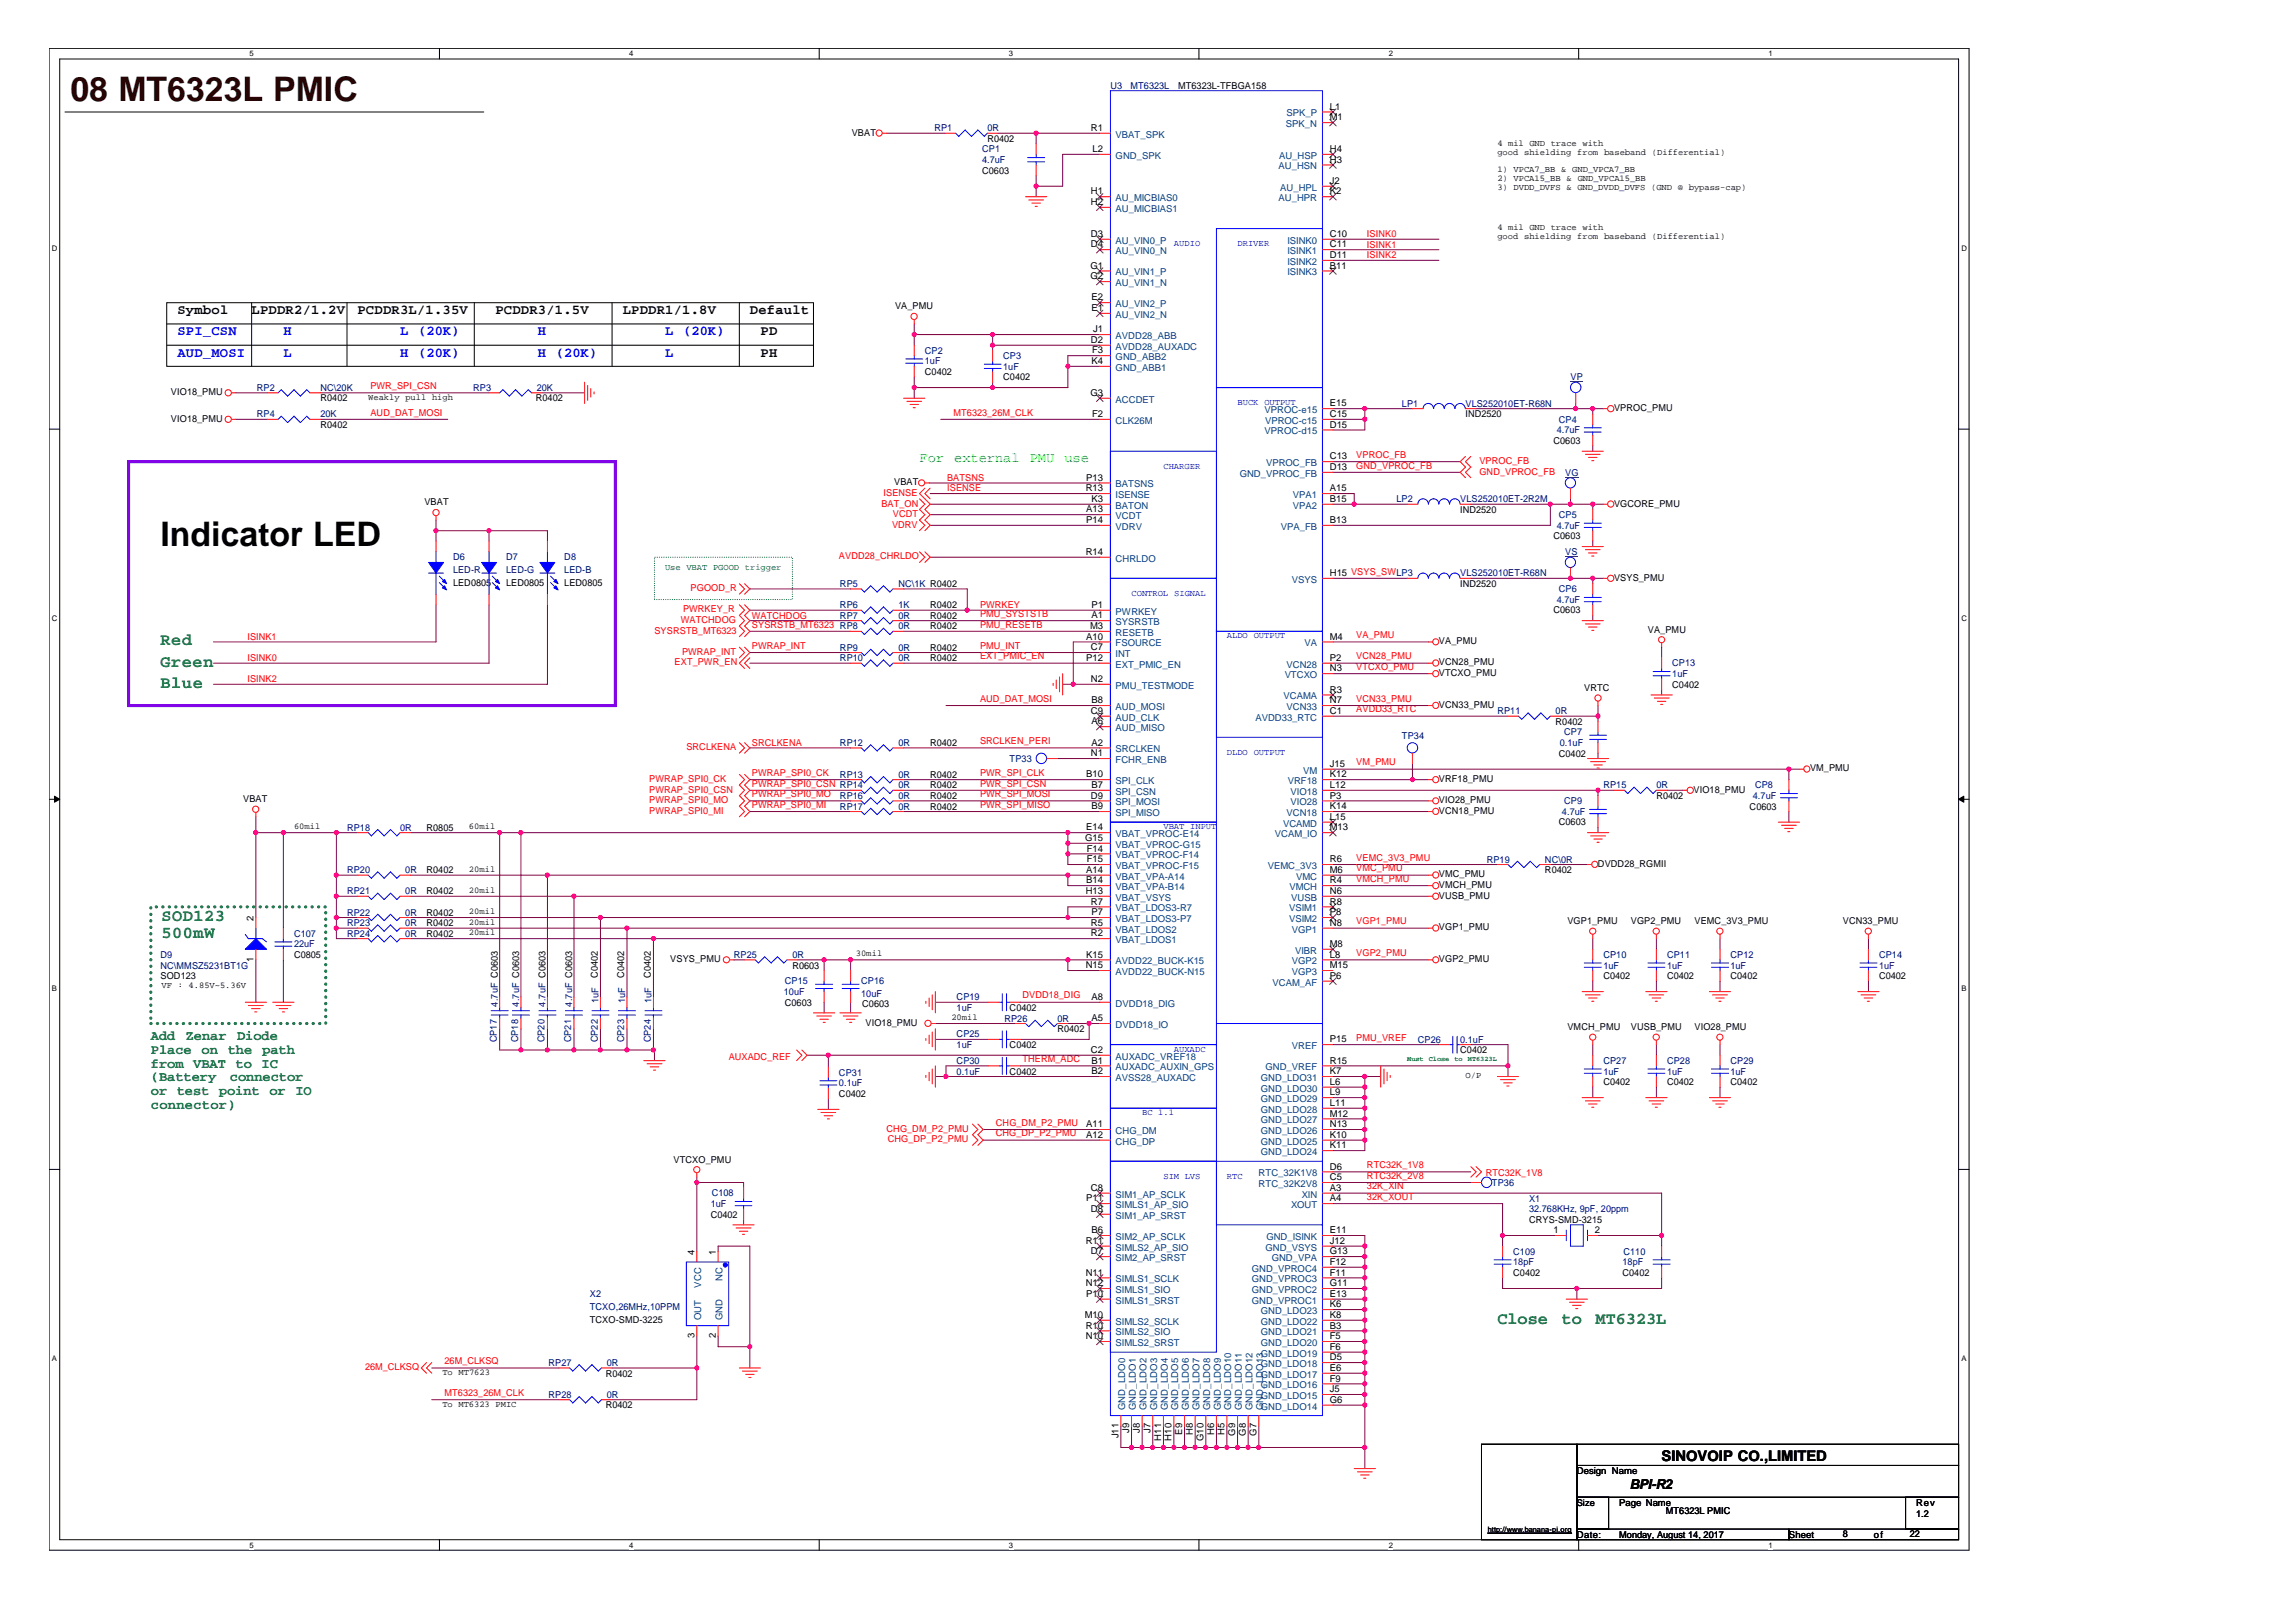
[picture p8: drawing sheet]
<svg xmlns="http://www.w3.org/2000/svg" width="297mm" height="210mm" viewBox="0 0 297 210" stroke-linecap="round" stroke-linejoin="round" font-family="sans-serif">
<defs><g id="words">
<text font-size="4.4" fill="#400000" x="9.1" y="13.1">08 MT6323L PMIC</text>
<text font-size="4.4" x="20.8" y="70.7">Indicator LED</text>
<g font-size="2.2" fill="#008000">
<text x="20.8" y="83.5">Red</text>
<text x="20.8" y="89">Blue</text>
<text x="20.8" y="86.3">Green</text>
<text x="20.9" y="119.2">SOD123</text>
<text x="20.9" y="121.4">500mW</text>
<text x="193.7" y="171.3">Close</text>
<text x="202" y="171.3">to</text>
<text x="206.4" y="171.3">MT6323L</text>
</g>
<text font-size="1.9" x="215" y="189.1">SINOVOIP CO.,LIMITED</text>
<g font-size="1.8">
<text x="22.9" y="40.6">Symbol</text>
<text x="32.6" y="40.6">LPDDR2/1.2V</text>
<text x="46.3" y="40.6">PCDDR3L/1.35V</text>
<text x="64.1" y="40.6">PCDDR3/1.5V</text>
<text x="80.6" y="40.6">LPDDR1/1.8V</text>
<text x="97" y="40.6">Default</text>
<text x="98.4" y="43.4">PD</text>
<text x="98.4" y="46.1">PH</text>
<text x="210.9" y="192.7">BPI-R2</text>
</g>
<g font-size="1.8" fill="#00f">
<text x="22.9" y="43.4">SPI_CSN</text>
<text x="22.9" y="46.1">AUD_MOSI</text>
<text x="36.7" y="43.4">H</text>
<text x="36.7" y="46.1">L</text>
<text x="51.8" y="43.4">L</text>
<text x="51.8" y="46.1">H</text>
<text x="54.1" y="43.4">(20K)</text>
<text x="54.1" y="46.1">(20K)</text>
<text x="69.6" y="43.4">H</text>
<text x="69.6" y="46.1">H</text>
<text x="71.9" y="46.1">(20K)</text>
<text x="86" y="43.4">L</text>
<text x="86" y="46.1">L</text>
<text x="88.4" y="43.4">(20K)</text>
</g>
<g font-size="1.8" fill="#0f0">
<text x="119" y="59.8">For</text>
<text x="123.4" y="59.8">external</text>
<text x="133.2" y="59.8">PMU</text>
<text x="137.7" y="59.8">use</text>
</g>
<g font-size="1.8" fill="#008000">
<text x="19.5" y="134.6">Add</text>
<text x="19.5" y="136.4">Place</text>
<text x="24" y="134.6">Zenar</text>
<text x="26.1" y="136.4">on</text>
<text x="29.5" y="136.4">the</text>
<text x="30.7" y="134.6">Diode</text>
<text x="33.9" y="136.4">path</text>
<text x="19.5" y="138.1">from VBAT to IC</text>
<text x="19.5" y="139.9">(Battery</text>
<text x="19.5" y="141.7">or test point or IO</text>
<text x="19.5" y="143.5">connector)</text>
<text x="29.7" y="139.9">connector</text>
</g>
<g font-size="1.2" fill="#000080">
<text x="143.7" y="11.5">U3</text>
<text x="146.3" y="11.5">MT6323L</text>
<text x="120.9" y="17">RP1</text>
<text x="127.7" y="17">0R</text>
<text x="127.1" y="19.7">CP1</text>
<text x="127.1" y="21.1">4.7uF</text>
<text x="119.7" y="45.8">CP2</text>
<text x="119.7" y="47.2">1uF</text>
<text x="129.8" y="46.5">CP3</text>
<text x="129.8" y="47.9">1uF</text>
<text x="33.2" y="50.6">RP2</text>
<text x="41.5" y="50.6">NC\20K</text>
<text x="61.2" y="50.6">RP3</text>
<text x="69.4" y="50.6">20K</text>
<text x="181.4" y="52.7">LP1</text>
<text x="189.6" y="52.7">VLS252010ET-R68N</text>
<text x="203.2" y="49.2">VP</text>
<text x="33.2" y="54">RP4</text>
<text x="41.5" y="54">20K</text>
<text x="201.4" y="56.1">4.7uF</text>
<text x="201.7" y="54.7">CP4</text>
<text x="180.7" y="65">LP2</text>
<text x="188.9" y="65">VLS252010ET-2R2M</text>
<text x="202.5" y="61.6">VG</text>
<text x="201.4" y="68.4">4.7uF</text>
<text x="201.7" y="67">CP5</text>
<text x="202.5" y="71.9">VS</text>
<text x="58.6" y="72.5">D6</text>
<text x="58.6" y="74.2">LED-R</text>
<text x="65.5" y="72.5">D7</text>
<text x="65.5" y="74.2">LED-G</text>
<text x="73" y="72.5">D8</text>
<text x="73" y="74.2">LED-B</text>
<text x="108.7" y="76">RP5</text>
<text x="116.2" y="76">NC\1K R0402</text>
<text x="188.9" y="74.6">VLS252010ET-R68N</text>
<text x="201.7" y="76.7">CP6</text>
<text x="108.7" y="78.7">RP6</text>
<text x="108.7" y="80.1">RP7</text>
<text x="116.2" y="78.7">1K</text>
<text x="116.2" y="81.4">0R</text>
<text x="116.2" y="80.1">0R</text>
<text x="201.4" y="78">4.7uF</text>
<text x="108.7" y="84.2">RP9</text>
<text x="108.7" y="85.6">RP10</text>
<text x="116.2" y="84.2">0R</text>
<text x="116.2" y="85.6">0R</text>
<text x="216.3" y="86.2">CP13</text>
<text x="216.3" y="87.6">1uF</text>
<text x="181.4" y="95.6">TP34</text>
<text x="193.7" y="92.4">RP11</text>
<text x="201.3" y="92.4">0R</text>
<text x="202.4" y="95.2">CP7</text>
<text x="108.7" y="96.5">RP12</text>
<text x="108.7" y="100.7">RP13</text>
<text x="116.2" y="96.5">0R</text>
<text x="116.2" y="100.7">0R</text>
<text x="130.6" y="98.6">TP33</text>
<text x="201.8" y="96.5">0.1uF</text>
<text x="44.9" y="107.5">RP18</text>
<text x="51.8" y="107.5">0R</text>
<text x="108.7" y="103.4">RP16</text>
<text x="108.7" y="104.8">RP17</text>
<text x="116.2" y="102">0R</text>
<text x="116.2" y="103.4">0R</text>
<text x="116.2" y="104.8">0R</text>
<text x="202.1" y="105.4">4.7uF</text>
<text x="202.4" y="104.1">CP9</text>
<text x="207.4" y="102">RP15</text>
<text x="214.3" y="102">0R</text>
<text x="226.8" y="103.4">4.7uF</text>
<text x="227.1" y="102">CP8</text>
<text x="44.9" y="113">RP20</text>
<text x="52.4" y="113">0R</text>
<text x="192.3" y="111.6">RP19</text>
<text x="199.9" y="111.6">NC\0R</text>
<text x="44.9" y="115.7">RP21</text>
<text x="44.9" y="119.9">RP23</text>
<text x="44.9" y="118.5">RP22</text>
<text x="52.4" y="115.7">0R</text>
<text x="52.4" y="119.9">0R</text>
<text x="52.4" y="118.5">0R</text>
<text x="20.8" y="124">D9</text>
<text x="20.8" y="125.3">NC\MMSZ5231BT1G</text>
<text x="38" y="121.2">C107</text>
<text x="38" y="122.6">22uF</text>
<text x="44.9" y="121.2">RP24</text>
<text x="52.4" y="121.2">0R</text>
<text x="95" y="124">RP25</text>
<text x="102.5" y="124">0R</text>
<text x="207.4" y="124">CP10</text>
<text x="207.4" y="125.3">1uF</text>
<text x="215.7" y="124">CP11</text>
<text x="215.7" y="125.3">1uF</text>
<text x="223.9" y="124">CP12</text>
<text x="223.9" y="125.3">1uF</text>
<text x="243.1" y="124">CP14</text>
<text x="243.1" y="125.3">1uF</text>
<text x="64.4" y="130.3" transform="rotate(-90 64.4 130.3)">4.7uF C0603</text>
<text x="67.2" y="130.3" transform="rotate(-90 67.2 130.3)">4.7uF C0603</text>
<text x="70.6" y="130.3" transform="rotate(-90 70.6 130.3)">4.7uF C0603</text>
<text x="74" y="130.3" transform="rotate(-90 74 130.3)">4.7uF C0603</text>
<text x="77.4" y="129.9" transform="rotate(-90 77.4 129.9)">1uF</text>
<text x="80.9" y="129.9" transform="rotate(-90 80.9 129.9)">1uF</text>
<text x="84.3" y="129.9" transform="rotate(-90 84.3 129.9)">1uF</text>
<text x="101.4" y="128.8">10uF</text>
<text x="101.5" y="127.4">CP15</text>
<text x="111.4" y="127.4">CP16</text>
<text x="111.4" y="129">10uF</text>
<text x="123.8" y="129.4">CP19</text>
<text x="123.8" y="130.8">1uF</text>
<text x="64.3" y="134.9" transform="rotate(-90 64.3 134.9)">CP17</text>
<text x="67" y="134.9" transform="rotate(-90 67 134.9)">CP18</text>
<text x="70.5" y="134.9" transform="rotate(-90 70.5 134.9)">CP20</text>
<text x="73.9" y="134.9" transform="rotate(-90 73.9 134.9)">CP21</text>
<text x="77.3" y="134.9" transform="rotate(-90 77.3 134.9)">CP22</text>
<text x="80.8" y="134.9" transform="rotate(-90 80.8 134.9)">CP23</text>
<text x="84.2" y="134.9" transform="rotate(-90 84.2 134.9)">CP24</text>
<text x="123.8" y="137.7">CP30</text>
<text x="123.8" y="134.3">CP25</text>
<text x="123.8" y="135.6">1uF</text>
<text x="129.9" y="132.2">RP26</text>
<text x="136.8" y="132.2">0R</text>
<text x="183.4" y="135">CP26</text>
<text x="188.9" y="135">0.1uF</text>
<text x="207.4" y="137.7">CP27</text>
<text x="215.7" y="137.7">CP28</text>
<text x="223.9" y="137.7">CP29</text>
<text x="108.5" y="139.2">CP31</text>
<text x="108.5" y="140.6">0.1uF</text>
<text x="123.8" y="139.1">0.1uF</text>
<text x="207.4" y="139.1">1uF</text>
<text x="215.7" y="139.1">1uF</text>
<text x="223.9" y="139.1">1uF</text>
<text x="92.1" y="154.8">C108</text>
<text x="193" y="153.5">TP36</text>
<text x="197.8" y="155.5">X1</text>
<text x="91.9" y="156.2">1uF</text>
<text x="197.8" y="156.9">32.768KHz, 9pF, 20ppm</text>
<text x="76.3" y="167.9">X2</text>
<text x="195.8" y="162.4">C109</text>
<text x="195.8" y="163.7">18pF</text>
<text x="209.9" y="163.7">18pF</text>
<text x="210" y="162.4">C110</text>
<text x="76.3" y="169.5">TCXO,26MHz,10PPM</text>
<text x="71" y="176.8">RP27</text>
<text x="78.5" y="176.8">0R</text>
<text x="71" y="180.9">RP28</text>
<text x="78.5" y="180.9">0R</text>
</g>
<g font-size="1.2">
<text x="152.4" y="11.5">MT6323L-TFBGA158</text>
<text x="110.2" y="17.5">VBAT</text>
<text x="141.1" y="16.9">R1</text>
<text x="172" y="14.2">L1</text>
<text x="172" y="15.6">M1</text>
<text x="127.1" y="22.5">C0603</text>
<text x="127.7" y="18.4">R0402</text>
<text x="141.4" y="19.7">L2</text>
<text x="172" y="19.7">H4</text>
<text x="172" y="21.1">H3</text>
<text x="172" y="23.8">J2</text>
<text x="141.1" y="25.2">H1</text>
<text x="141.1" y="26.5">H2</text>
<text x="172" y="25.2">K2</text>
<text x="141.1" y="34.8">G1</text>
<text x="141.1" y="30.7">D3</text>
<text x="141.1" y="32">D4</text>
<text x="172" y="30.7">C10</text>
<text x="172" y="32">C11</text>
<text x="172" y="33.4">D11</text>
<text x="172" y="34.8">B11</text>
<text x="115.8" y="40">VA_PMU</text>
<text x="141.1" y="36.1">G2</text>
<text x="141.2" y="38.9">E2</text>
<text x="141.2" y="40.3">E1</text>
<text x="141.1" y="44.4">D2</text>
<text x="141.2" y="47.1">K4</text>
<text x="141.3" y="45.7">F3</text>
<text x="141.4" y="43">J1</text>
<text x="22.1" y="51.1">VIO18_PMU</text>
<text x="41.5" y="52">R0402</text>
<text x="69.3" y="52">R0402</text>
<text x="119.7" y="48.5">C0402</text>
<text x="129.8" y="49.2">C0402</text>
<text x="141.1" y="51.2">G3</text>
<text x="141.3" y="54">F2</text>
<text x="172" y="52.6">E15</text>
<text x="172" y="54">C15</text>
<text x="208.8" y="53.2">VPROC_PMU</text>
<text x="22.1" y="54.6">VIO18_PMU</text>
<text x="41.5" y="55.4">R0402</text>
<text x="172" y="55.3">D15</text>
<text x="172" y="59.5">C13</text>
<text x="189.6" y="54">IND2520</text>
<text x="201" y="57.4">C0603</text>
<text x="54.9" y="65.4">VBAT</text>
<text x="115.7" y="62.8">VBAT</text>
<text x="140.5" y="63.6">R13</text>
<text x="140.5" y="62.2">P13</text>
<text x="141.2" y="65">K3</text>
<text x="172" y="63.6">A15</text>
<text x="172" y="65">B15</text>
<text x="172" y="60.8">D13</text>
<text x="208.8" y="65.5">VGCORE_PMU</text>
<text x="140.5" y="71.8">R14</text>
<text x="140.5" y="66.3">A13</text>
<text x="140.5" y="67.7">P14</text>
<text x="172" y="67.7">B13</text>
<text x="188.9" y="66.4">IND2520</text>
<text x="201" y="69.8">C0603</text>
<text x="58.6" y="75.8">LED0805</text>
<text x="65.5" y="75.8">LED0805</text>
<text x="73" y="75.8">LED0805</text>
<text x="172" y="74.5">H15 VSYS_SWLP3</text>
<text x="188.9" y="76">IND2520</text>
<text x="208.8" y="75.1">VSYS_PMU</text>
<text x="120.3" y="78.7">R0402</text>
<text x="120.3" y="81.4">R0402</text>
<text x="120.3" y="80.1">R0402</text>
<text x="140.5" y="82.8">A10</text>
<text x="141" y="81.4">M3</text>
<text x="141.2" y="78.7">P1</text>
<text x="141.2" y="80">A1</text>
<text x="172" y="82.8">M4</text>
<text x="186.2" y="83.4">VA_PMU</text>
<text x="201" y="79.4">C0603</text>
<text x="213.2" y="81.9">VA_PMU</text>
<text x="120.3" y="84.2">R0402</text>
<text x="120.3" y="85.6">R0402</text>
<text x="140.5" y="85.5">P12</text>
<text x="141.1" y="88.3">N2</text>
<text x="141.1" y="84.2">C7</text>
<text x="172" y="86.9">N3</text>
<text x="172" y="85.5">P2</text>
<text x="172" y="89.6">R3</text>
<text x="186.2" y="87.5">VTCXO_PMU</text>
<text x="186.2" y="86.1">VCN28_PMU</text>
<text x="205" y="89.4">VRTC</text>
<text x="216.3" y="89">C0402</text>
<text x="141.1" y="92.4">C9</text>
<text x="141.2" y="93.7">A6</text>
<text x="141.2" y="91">B8</text>
<text x="172" y="91">N7</text>
<text x="172" y="92.4">C1</text>
<text x="186.2" y="91.6">VCN33_PMU</text>
<text x="201.3" y="93.8">R0402</text>
<text x="120.3" y="96.5">R0402</text>
<text x="120.3" y="100.7">R0402</text>
<text x="140.5" y="100.6">B10</text>
<text x="141.1" y="97.9">N1</text>
<text x="141.2" y="96.5">A2</text>
<text x="141.2" y="102">B7</text>
<text x="172" y="99.2">J15</text>
<text x="172" y="102">L12</text>
<text x="172" y="100.6">K12</text>
<text x="186.2" y="101.2">VRF18_PMU</text>
<text x="201.7" y="97.9">C0402</text>
<text x="234.2" y="99.8">VM_PMU</text>
<text x="31.5" y="103.8">VBAT</text>
<text x="55.2" y="107.5">R0805</text>
<text x="120.3" y="102">R0402</text>
<text x="120.3" y="103.4">R0402</text>
<text x="120.3" y="104.8">R0402</text>
<text x="140.5" y="107.5">E14</text>
<text x="141.1" y="103.3">D9</text>
<text x="141.2" y="104.7">B9</text>
<text x="172" y="103.3">P3</text>
<text x="172" y="106.1">L15</text>
<text x="172" y="107.5">M13</text>
<text x="172" y="104.7">K14</text>
<text x="186.2" y="105.3">VCN18_PMU</text>
<text x="186.2" y="103.9">VIO28_PMU</text>
<text x="201.7" y="106.8">C0603</text>
<text x="214.3" y="103.4">R0402</text>
<text x="219.1" y="102.6">VIO18_PMU</text>
<text x="226.4" y="104.8">C0603</text>
<text x="55.2" y="113">R0402</text>
<text x="140.4" y="108.8">G15</text>
<text x="140.5" y="113">A14</text>
<text x="140.6" y="110.2">F14</text>
<text x="140.6" y="111.6">F15</text>
<text x="172" y="113">M6</text>
<text x="172" y="111.6">R6</text>
<text x="186.2" y="113.6">VMC_PMU</text>
<text x="199.9" y="113">R0402</text>
<text x="206.7" y="112.2">DVDD28_RGMII</text>
<text x="32.8" y="119.2" transform="rotate(-90 32.8 119.2)">2</text>
<text x="55.2" y="115.7">R0402</text>
<text x="55.2" y="119.9">R0402</text>
<text x="55.2" y="118.5">R0402</text>
<text x="140.5" y="115.7">H13</text>
<text x="140.5" y="114.3">B14</text>
<text x="141.1" y="119.8">R5</text>
<text x="141.1" y="117.1">R7</text>
<text x="141.2" y="118.4">P7</text>
<text x="172" y="117.1">R8</text>
<text x="172" y="118.4">P8</text>
<text x="172" y="114.3">R4</text>
<text x="172" y="115.7">N6</text>
<text x="172" y="119.8">N8</text>
<text x="186.2" y="114.9">VMCH_PMU</text>
<text x="186.2" y="116.3">VUSB_PMU</text>
<text x="202.8" y="119.6">VGP1_PMU</text>
<text x="211" y="119.6">VGP2_PMU</text>
<text x="219.2" y="119.6">VEMC_3V3_PMU</text>
<text x="238.4" y="119.6">VCN33_PMU</text>
<text x="32.8" y="124.5" transform="rotate(-90 32.8 124.5)">1</text>
<text x="38" y="124">C0805</text>
<text x="55.2" y="121.2">R0402</text>
<text x="86.7" y="124.5">VSYS_PMU</text>
<text x="102.5" y="125.3">R0603</text>
<text x="140.5" y="125.3">N15</text>
<text x="140.5" y="123.9">K15</text>
<text x="141.1" y="121.2">R2</text>
<text x="172" y="122.5">M8</text>
<text x="172" y="123.9">L8</text>
<text x="172" y="125.3">M15</text>
<text x="186.2" y="120.4">VGP1_PMU</text>
<text x="186.2" y="124.5">VGP2_PMU</text>
<text x="20.8" y="126.7">SOD123</text>
<text x="77.3" y="126.5" transform="rotate(-90 77.3 126.5)">C0402</text>
<text x="80.8" y="126.5" transform="rotate(-90 80.8 126.5)">C0402</text>
<text x="84.2" y="126.5" transform="rotate(-90 84.2 126.5)">C0402</text>
<text x="101.5" y="130.1">C0603</text>
<text x="111.5" y="130.3">C0603</text>
<text x="130.6" y="130.8">C0402</text>
<text x="141.2" y="129.4">A8</text>
<text x="172" y="126.7">P6</text>
<text x="207.4" y="126.7">C0402</text>
<text x="215.7" y="126.7">C0402</text>
<text x="223.9" y="126.7">C0402</text>
<text x="243.1" y="126.7">C0402</text>
<text x="112" y="132.8">VIO18_PMU</text>
<text x="130.6" y="135.6">C0402</text>
<text x="136.8" y="133.6">R0402</text>
<text x="141.1" y="136.3">C2</text>
<text x="141.2" y="132.2">A5</text>
<text x="141.2" y="137.6">B1</text>
<text x="172" y="137.6">R15</text>
<text x="172" y="134.9">P15</text>
<text x="188.9" y="136.3">C0402</text>
<text x="202.8" y="133.3">VMCH_PMU</text>
<text x="211" y="133.3">VUSB_PMU</text>
<text x="219.2" y="133.3">VIO28_PMU</text>
<text x="108.5" y="141.9">C0402</text>
<text x="130.6" y="139.1">C0402</text>
<text x="141.2" y="139">B2</text>
<text x="172" y="140.4">L6</text>
<text x="172" y="141.7">L9</text>
<text x="172" y="143.1">L11</text>
<text x="172" y="139">K7</text>
<text x="207.4" y="140.4">C0402</text>
<text x="215.7" y="140.4">C0402</text>
<text x="223.9" y="140.4">C0402</text>
<text x="140.5" y="147.2">A12</text>
<text x="140.5" y="145.9">A11</text>
<text x="172" y="144.5">M12</text>
<text x="172" y="145.9">N13</text>
<text x="172" y="147.2">K10</text>
<text x="172" y="148.6">K11</text>
<text x="87.1" y="150.4">VTCXO_PMU</text>
<text x="140.5" y="155.5">P11</text>
<text x="141.1" y="154.1">C8</text>
<text x="172" y="155.5">A4</text>
<text x="172" y="151.4">D6</text>
<text x="172" y="152.7">C5</text>
<text x="172" y="154.1">A3</text>
<text x="91.9" y="157.6">C0402</text>
<text x="140.5" y="161">R11</text>
<text x="141.1" y="156.8">D8</text>
<text x="141.2" y="159.6">B6</text>
<text x="172" y="161">J12</text>
<text x="172" y="159.6">E11</text>
<text x="197.8" y="158.3">CRYS-SMD-3215</text>
<text x="201" y="159.6">1</text>
<text x="206.3" y="159.6">2</text>
<text x="89.9" y="162.4" transform="rotate(-90 89.9 162.4)">4</text>
<text x="92.6" y="162.4" transform="rotate(-90 92.6 162.4)">1</text>
<text x="140.5" y="165.1">N11</text>
<text x="140.5" y="166.4">N12</text>
<text x="140.5" y="167.8">P10</text>
<text x="141.1" y="162.3">D7</text>
<text x="172" y="163.7">F12</text>
<text x="172" y="162.3">G13</text>
<text x="172" y="165.1">F11</text>
<text x="172" y="166.4">G11</text>
<text x="172" y="167.8">E13</text>
<text x="195.8" y="165.1">C0402</text>
<text x="209.9" y="165.1">C0402</text>
<text x="76.3" y="171.1">TCXO-SMD-3225</text>
<text x="89.9" y="173.2" transform="rotate(-90 89.9 173.2)">3</text>
<text x="92.6" y="173.2" transform="rotate(-90 92.6 173.2)">2</text>
<text x="140.4" y="170.6">M10</text>
<text x="140.5" y="173.3">N10</text>
<text x="140.5" y="171.9">R10</text>
<text x="172" y="173.3">F5</text>
<text x="172" y="169.2">K6</text>
<text x="172" y="170.6">K8</text>
<text x="172" y="171.9">B3</text>
<text x="78.4" y="178.2">R0402</text>
<text x="172" y="174.7">F6</text>
<text x="172" y="176">D5</text>
<text x="172" y="177.4">E6</text>
<text x="172" y="178.8">F9</text>
<text x="78.4" y="182.3">R0402</text>
<text x="146.1" y="185.5" transform="rotate(-90 146.1 185.5)">J9</text>
<text x="147.5" y="185.5" transform="rotate(-90 147.5 185.5)">J8</text>
<text x="148.8" y="185.5" transform="rotate(-90 148.8 185.5)">J7</text>
<text x="153" y="185.7" transform="rotate(-90 153 185.7)">E9</text>
<text x="154.3" y="185.8" transform="rotate(-90 154.3 185.8)">H8</text>
<text x="157.1" y="185.8" transform="rotate(-90 157.1 185.8)">H6</text>
<text x="158.4" y="185.8" transform="rotate(-90 158.4 185.8)">H5</text>
<text x="159.8" y="185.8" transform="rotate(-90 159.8 185.8)">G9</text>
<text x="161.2" y="185.8" transform="rotate(-90 161.2 185.8)">G8</text>
<text x="162.6" y="185.8" transform="rotate(-90 162.6 185.8)">G7</text>
<text x="172" y="181.5">G6</text>
<text x="172" y="180.2">J5</text>
<text x="144.7" y="186.2" transform="rotate(-90 144.7 186.2)">J11</text>
<text x="150.2" y="186.5" transform="rotate(-90 150.2 186.5)">H11</text>
<text x="151.6" y="186.5" transform="rotate(-90 151.6 186.5)">H10</text>
<text x="155.7" y="186.5" transform="rotate(-90 155.7 186.5)">G10</text>
<text x="204" y="190.8">Design Name</text>
<text x="204" y="194.9">Size</text>
<text x="209.5" y="194.9">Page Name</text>
<text x="215.5" y="196">MT6323L PMIC</text>
<text x="247.9" y="196.3">1.2</text>
<text x="247.9" y="194.9">Rev</text>
<text x="204" y="199">Date:</text>
<text x="209.5" y="199">Monday, August 14, 2017</text>
<text x="231.4" y="199">Sheet</text>
<text x="238.4" y="198.9">8</text>
<text x="242.4" y="199">of</text>
<text x="247.1" y="198.9">22</text>
</g>
<g font-size="1.2" fill="#004080">
<text x="144.3" y="17.8">VBAT_SPK</text>
<text x="166.4" y="16.4">SPK_N</text>
<text x="166.4" y="15.1">SPK_P</text>
<text x="144.3" y="20.5">GND_SPK</text>
<text x="165.4" y="21.9">AU_HSN</text>
<text x="165.5" y="20.5">AU_HSP</text>
<text x="144.3" y="26">AU_MICBIAS0</text>
<text x="144.3" y="27.4">AU_MICBIAS1</text>
<text x="165.4" y="26">AU_HPR</text>
<text x="165.6" y="24.7">AU_HPL</text>
<text x="144.3" y="31.5">AU_VIN0_P</text>
<text x="144.3" y="32.9">AU_VIN0_N</text>
<text x="144.3" y="35.6">AU_VIN1_P</text>
<text x="166.6" y="31.5">ISINK0</text>
<text x="166.6" y="32.9">ISINK1</text>
<text x="166.6" y="34.3">ISINK2</text>
<text x="166.6" y="35.6">ISINK3</text>
<text x="144.3" y="37">AU_VIN1_N</text>
<text x="144.3" y="39.7">AU_VIN2_P</text>
<text x="144.3" y="41.1">AU_VIN2_N</text>
<text x="144.3" y="45.2">AVDD28_AUXADC</text>
<text x="144.3" y="46.6">GND_ABB2</text>
<text x="144.3" y="43.9">AVDD28_ABB</text>
<text x="144.3" y="48">GND_ABB1</text>
<text x="144.3" y="52.1">ACCDET</text>
<text x="163.6" y="53.5">VPROC-e15</text>
<text x="144.3" y="54.8">CLK26M</text>
<text x="163.6" y="56.2">VPROC-d15</text>
<text x="163.7" y="54.8">VPROC-c15</text>
<text x="144.3" y="64.4">ISENSE</text>
<text x="144.3" y="63.1">BATSNS</text>
<text x="144.3" y="65.8">BATON</text>
<text x="160.4" y="61.7">GND_VPROC_FB</text>
<text x="163.8" y="60.3">VPROC_FB</text>
<text x="167.3" y="64.4">VPA1</text>
<text x="167.3" y="65.8">VPA2</text>
<text x="144.3" y="67.2">VCDT</text>
<text x="144.3" y="68.6">VDRV</text>
<text x="165.7" y="68.6">VPA_FB</text>
<text x="144.3" y="72.7">CHRLDO</text>
<text x="167.1" y="75.4">VSYS</text>
<text x="144.3" y="82.3">RESETB</text>
<text x="144.3" y="79.5">PWRKEY</text>
<text x="144.3" y="83.6">FSOURCE</text>
<text x="144.3" y="80.9">SYSRSTB</text>
<text x="168.8" y="83.6">VA</text>
<text x="144.3" y="89.1">PMU_TESTMODE</text>
<text x="144.3" y="85">INT</text>
<text x="144.3" y="86.4">EXT_PMIC_EN</text>
<text x="166.2" y="87.7">VTCXO</text>
<text x="166.5" y="86.4">VCN28</text>
<text x="144.3" y="94.6">AUD_MISO</text>
<text x="144.3" y="91.9">AUD_MOSI</text>
<text x="144.3" y="93.3">AUD_CLK</text>
<text x="162.4" y="93.3">AVDD33_RTC</text>
<text x="166.1" y="90.5">VCAMA</text>
<text x="166.5" y="91.9">VCN33</text>
<text x="144.3" y="97.4">SRCLKEN</text>
<text x="144.3" y="98.7">FCHR_ENB</text>
<text x="144.3" y="101.5">SPI_CLK</text>
<text x="166.6" y="101.5">VRF18</text>
<text x="168.6" y="100.1">VM</text>
<text x="144.3" y="102.8">SPI_CSN</text>
<text x="144.3" y="104.2">SPI_MOSI</text>
<text x="144.3" y="105.6">SPI_MISO</text>
<text x="166" y="107">VCAMD</text>
<text x="166.5" y="105.6">VCN18</text>
<text x="167" y="102.8">VIO18</text>
<text x="167" y="104.2">VIO28</text>
<text x="144.3" y="111.1">VBAT_VPROC-F14</text>
<text x="144.3" y="113.8">VBAT_VPA-A14</text>
<text x="144.3" y="112.5">VBAT_VPROC-F15</text>
<text x="144.3" y="109.7">VBAT_VPROC-G15</text>
<text x="144.3" y="108.3">VBAT_VPROC-E14</text>
<text x="164" y="112.5">VEMC_3V3</text>
<text x="164.9" y="108.3">VCAM_IO</text>
<text x="167.7" y="113.8">VMC</text>
<text x="144.3" y="116.6">VBAT_VSYS</text>
<text x="144.3" y="119.3">VBAT_LDOS3-P7</text>
<text x="144.3" y="117.9">VBAT_LDOS3-R7</text>
<text x="144.3" y="115.2">VBAT_VPA-B14</text>
<text x="166.8" y="117.9">VSIM1</text>
<text x="166.8" y="119.3">VSIM2</text>
<text x="166.8" y="115.2">VMCH</text>
<text x="167" y="116.6">VUSB</text>
<text x="144.3" y="120.7">VBAT_LDOS2</text>
<text x="144.3" y="124.8">AVDD22_BUCK-K15</text>
<text x="144.3" y="122">VBAT_LDOS1</text>
<text x="167.1" y="120.7">VGP1</text>
<text x="167.1" y="124.8">VGP2</text>
<text x="167.6" y="123.4">VIBR</text>
<text x="144.3" y="130.3">DVDD18_DIG</text>
<text x="144.3" y="126.2">AVDD22_BUCK-N15</text>
<text x="164.6" y="127.5">VCAM_AF</text>
<text x="167.1" y="126.2">VGP3</text>
<text x="144.3" y="133">DVDD18_IO</text>
<text x="144.3" y="137.1">AUXADC_VREF18</text>
<text x="167.1" y="135.8">VREF</text>
<text x="144.3" y="138.5">AUXADC_AUXIN_GPS</text>
<text x="144.3" y="139.9">AVSS28_AUXADC</text>
<text x="163.1" y="141.3">GND_LDO30</text>
<text x="163.1" y="142.6">GND_LDO29</text>
<text x="163.1" y="144">GND_LDO28</text>
<text x="163.1" y="139.9">GND_LDO31</text>
<text x="163.7" y="138.5">GND_VREF</text>
<text x="144.3" y="148.1">CHG_DP</text>
<text x="144.3" y="146.7">CHG_DM</text>
<text x="163.1" y="145.4">GND_LDO27</text>
<text x="163.1" y="146.7">GND_LDO26</text>
<text x="163.1" y="148.1">GND_LDO25</text>
<text x="163.1" y="149.5">GND_LDO24</text>
<text x="144.3" y="155">SIM1_AP_SCLK</text>
<text x="162.8" y="152.2">RTC_32K1V8</text>
<text x="162.8" y="153.6">RTC_32K2V8</text>
<text x="168.4" y="155">XIN</text>
<text x="144.3" y="156.3">SIMLS1_AP_SIO</text>
<text x="144.3" y="157.7">SIM1_AP_SRST</text>
<text x="144.3" y="160.5">SIM2_AP_SCLK</text>
<text x="144.3" y="161.8">SIMLS2_AP_SIO</text>
<text x="163.7" y="161.8">GND_VSYS</text>
<text x="163.8" y="160.5">GND_ISINK</text>
<text x="167" y="156.3">XOUT</text>
<text x="90.7" y="166.6" transform="rotate(-90 90.7 166.6)">VCC</text>
<text x="93.5" y="165.8" transform="rotate(-90 93.5 165.8)">NC</text>
<text x="144.3" y="163.2">SIM2_AP_SRST</text>
<text x="144.3" y="165.9">SIMLS1_SCLK</text>
<text x="144.3" y="167.3">SIMLS1_SIO</text>
<text x="161.9" y="164.6">GND_VPROC4</text>
<text x="161.9" y="165.9">GND_VPROC3</text>
<text x="161.9" y="167.3">GND_VPROC2</text>
<text x="164.5" y="163.2">GND_VPA</text>
<text x="90.7" y="170.9" transform="rotate(-90 90.7 170.9)">OUT</text>
<text x="93.5" y="170.9" transform="rotate(-90 93.5 170.9)">GND</text>
<text x="144.3" y="168.7">SIMLS1_SRST</text>
<text x="144.3" y="172.8">SIMLS2_SIO</text>
<text x="144.3" y="171.4">SIMLS2_SCLK</text>
<text x="161.9" y="168.7">GND_VPROC1</text>
<text x="163.1" y="170">GND_LDO23</text>
<text x="163.1" y="171.4">GND_LDO22</text>
<text x="163.1" y="172.8">GND_LDO21</text>
<text x="144.3" y="174.2">SIMLS2_SRST</text>
<text x="163.1" y="175.5">GND_LDO19</text>
<text x="163.1" y="176.9">GND_LDO18</text>
<text x="163.1" y="178.3">GND_LDO17</text>
<text x="163.1" y="179.7">GND_LDO16</text>
<text x="163.1" y="174.2">GND_LDO20</text>
<text x="145.6" y="182.5" transform="rotate(-90 145.6 182.5)">GND_LDO0</text>
<text x="147" y="182.5" transform="rotate(-90 147 182.5)">GND_LDO1</text>
<text x="148.3" y="182.5" transform="rotate(-90 148.3 182.5)">GND_LDO2</text>
<text x="149.7" y="182.5" transform="rotate(-90 149.7 182.5)">GND_LDO3</text>
<text x="151.1" y="182.5" transform="rotate(-90 151.1 182.5)">GND_LDO4</text>
<text x="152.4" y="182.5" transform="rotate(-90 152.4 182.5)">GND_LDO5</text>
<text x="153.8" y="182.5" transform="rotate(-90 153.8 182.5)">GND_LDO6</text>
<text x="155.2" y="182.5" transform="rotate(-90 155.2 182.5)">GND_LDO7</text>
<text x="156.6" y="182.5" transform="rotate(-90 156.6 182.5)">GND_LDO8</text>
<text x="157.9" y="182.5" transform="rotate(-90 157.9 182.5)">GND_LDO9</text>
<text x="159.3" y="182.5" transform="rotate(-90 159.3 182.5)">GND_LDO10</text>
<text x="160.7" y="182.5" transform="rotate(-90 160.7 182.5)">GND_LDO11</text>
<text x="162.1" y="182.5" transform="rotate(-90 162.1 182.5)">GND_LDO12</text>
<text x="163.1" y="182.4">GND_LDO14</text>
<text x="163.1" y="181">GND_LDO15</text>
<text x="163.4" y="182.5" transform="rotate(-90 163.4 182.5)">GND_LDO13</text>
</g>
<g font-size="1.2" fill="#f00">
<text x="176.8" y="32">ISINK1</text>
<text x="176.8" y="30.7">ISINK0</text>
<text x="176.8" y="33.4">ISINK2</text>
<text x="47.9" y="53.8">AUD_DAT_MOSI</text>
<text x="47.9" y="50.3">PWR_SPI_CSN</text>
<text x="123.4" y="53.8">MT6323_26M_CLK</text>
<text x="175.5" y="59.3">VPROC_FB</text>
<text x="114" y="65.5">BAT_ON</text>
<text x="114.3" y="64.2">ISENSE</text>
<text x="122.5" y="63.6">ISENSE</text>
<text x="122.5" y="62.2">BATSNS</text>
<text x="175.5" y="60.6">GND_VPROC_FB</text>
<text x="191.4" y="60.1">VPROC_FB</text>
<text x="191.4" y="61.4">GND_VPROC_FB</text>
<text x="115.4" y="68.3">VDRV</text>
<text x="115.5" y="66.9">VCDT</text>
<text x="89.3" y="76.5">PGOOD_R</text>
<text x="108.5" y="72.4">AVDD28_CHRLDO</text>
<text x="32" y="82.8">ISINK1</text>
<text x="84.7" y="82">SYSRSTB_MT6323</text>
<text x="88.1" y="80.6">WATCHDOG</text>
<text x="88.4" y="79.3">PWRKEY_R</text>
<text x="97.3" y="84">PWRAP_INT</text>
<text x="97.3" y="81.2">SYSRSTB_MT6323 RP8</text>
<text x="97.3" y="80">WATCHDOG</text>
<text x="126.8" y="84">PMU_INT</text>
<text x="126.8" y="78.7">PWRKEY</text>
<text x="126.8" y="81.2">PMU_RESETB</text>
<text x="126.8" y="79.8">PMU_SYSTSTB</text>
<text x="175.5" y="82.6">VA_PMU</text>
<text x="32" y="88.3">ISINK2</text>
<text x="32" y="85.5">ISINK0</text>
<text x="87.3" y="86.1">EXT_PWR_EN</text>
<text x="88.2" y="84.7">PWRAP_INT</text>
<text x="126.8" y="85.3">EXT_PMIC_EN</text>
<text x="175.5" y="86.7">VTCXO_PMU</text>
<text x="175.5" y="85.3">VCN28_PMU</text>
<text x="126.8" y="90.8">AUD_DAT_MOSI</text>
<text x="175.5" y="92.2">AVDD33_RTC</text>
<text x="175.5" y="90.8">VCN33_PMU</text>
<text x="84" y="101.2">PWRAP_SPI0_CK</text>
<text x="88.8" y="97.1">SRCLKENA</text>
<text x="97.3" y="100.4">PWRAP_SPI0_CK</text>
<text x="97.3" y="101.8">PWRAP_SPI0_CSN RP14</text>
<text x="97.3" y="96.5">SRCLKENA</text>
<text x="126.8" y="100.4">PWR_SPI_CLK</text>
<text x="126.8" y="101.8">PWR_SPI_CSN</text>
<text x="126.8" y="96.3">SRCLKEN_PERI</text>
<text x="175.5" y="99.1">VM_PMU</text>
<text x="84" y="102.6">PWRAP_SPI0_CSN</text>
<text x="84" y="103.9">PWRAP_SPI0_MO</text>
<text x="84" y="105.3">PWRAP_SPI0_MI</text>
<text x="97.3" y="103.2">PWRAP_SPI0_MO</text>
<text x="97.3" y="104.5">PWRAP_SPI0_MI</text>
<text x="126.8" y="103.2">PWR_SPI_MOSI</text>
<text x="126.8" y="104.5">PWR_SPI_MISO</text>
<text x="175.5" y="111.4">VEMC_3V3_PMU</text>
<text x="175.5" y="112.8">VMC_PMU</text>
<text x="175.5" y="119.6">VGP1_PMU</text>
<text x="175.5" y="114.1">VMCH_PMU</text>
<text x="175.5" y="123.7">VGP2_PMU</text>
<text x="132.3" y="129.2">DVDD18_DIG</text>
<text x="94.3" y="137.1">AUXADC_REF</text>
<text x="132.3" y="137.4">THERM_ADC</text>
<text x="175.5" y="134.7">PMU_VREF</text>
<text x="114.7" y="146.5">CHG_DM_P2_PMU</text>
<text x="114.9" y="147.8">CHG_DP_P2_PMU</text>
<text x="128.8" y="147.1">CHG_DP_P2_PMU</text>
<text x="128.8" y="145.7">CHG_DM_P2_PMU</text>
<text x="176.8" y="153.9">32K_XIN</text>
<text x="176.8" y="155.3">32K_XOUT</text>
<text x="176.8" y="151.2">RTC32K_1V8</text>
<text x="176.8" y="152.5">RTC32K_2V8</text>
<text x="192.2" y="152.2">RTC32K_1V8</text>
<text x="47.2" y="177.3">26M_CLKSQ</text>
<text x="57.5" y="176.5">26M_CLKSQ</text>
<text x="57.5" y="180.7">MT6323_26M_CLK</text>
</g>
<g font-size="1.1">
<text x="193.7" y="18.9">4 mil GND trace with</text>
<text x="193.7" y="20">good shielding from baseband (Differential)</text>
<text x="193.7" y="22.3">1) VPCA7_BB &amp; GND_VPCA7_BB</text>
<text x="193.7" y="23.4">2) VPCA15_BB &amp; GND_VPCA15_BB</text>
<text x="193.7" y="24.6">3) DVDD_DVFS &amp; GND_DVDD_DVFS (GND @ bypass-cap)</text>
<text x="193.7" y="29.8">4 mil GND trace with</text>
<text x="193.7" y="31">good shielding from baseband (Differential)</text>
<text x="47.6" y="51.8">Weakly pull high</text>
<text x="38" y="107.3">60mil</text>
<text x="60.7" y="107.3">60mil</text>
<text x="60.7" y="112.8">20mil</text>
<text x="60.7" y="115.5">20mil</text>
<text x="60.7" y="118.3">20mil</text>
<text x="60.7" y="119.7">20mil</text>
<text x="60.7" y="121">20mil</text>
<text x="110.7" y="123.8">30mil</text>
<text x="20.9" y="127.9">VF : 4.85V~5.36V</text>
<text x="123.1" y="132">20mil</text>
<text x="189.6" y="139.5">O/P</text>
<text x="57.2" y="178">To MT7623</text>
<text x="57.2" y="182.1">To MT6323 PMIC</text>
</g>
<g font-size="1.1" fill="#00f">
<text x="151.9" y="31.9">AUDIO</text>
<text x="160.1" y="31.9">DRIVER</text>
<text x="160.1" y="52.5">BUCK OUTPUT</text>
<text x="150.5" y="60.7">CHARGER</text>
<text x="146.4" y="77.1">CONTROL SIGNAL</text>
<text x="158.7" y="82.6">ALDO OUTPUT</text>
<text x="158.7" y="97.7">DLDO OUTPUT</text>
<text x="150.5" y="107.3">VBAT INPUT</text>
<text x="151.9" y="136.1">AUXADC</text>
<text x="147.8" y="144.3">BC 1.1</text>
<text x="150.5" y="152.6">SIM LVS</text>
<text x="158.7" y="152.6">RTC</text>
</g>
<text font-size="1.1" fill="#008000" x="86" y="73.7">Use VBAT PGOOD trigger</text>
<g font-size="1">
<text x="32.3" y="7.3">5</text>
<text x="81.4" y="7.3">4</text>
<text x="130.5" y="7.3">3</text>
<text x="179.7" y="7.3">2</text>
<text x="228.8" y="7.3">1</text>
<text x="6.7" y="32.5">D</text>
<text x="253.7" y="32.5">D</text>
<text x="6.7" y="80.4">C</text>
<text x="253.7" y="80.4">C</text>
<text x="6.7" y="128.3">B</text>
<text x="253.7" y="128.3">B</text>
<text x="6.7" y="176.2">A</text>
<text x="253.7" y="176.2">A</text>
<text x="32.3" y="200.3">5</text>
<text x="81.4" y="200.3">4</text>
<text x="130.5" y="200.3">3</text>
<text x="179.7" y="200.3">2</text>
<text x="192.5" y="198.3">http://www.banana-pi.org</text>
<text x="228.8" y="200.3">1</text>
</g>
<g font-size=".9" fill="#008000">
<text x="182.1" y="137.3">Must</text>
<text x="184.8" y="137.3">Close</text>
<text x="188.2" y="137.3">to</text>
<text x="189.9" y="137.3">MT6323L</text>
</g>
</g></defs>
<path d="M6.3 6.3h248.4v194.3h-248.4zM7.7 7.6h245.7v191.7h-245.7z" fill="none" stroke="#000" stroke-width=".13"/>
<g fill="#fff">
<path d="M32.3 6.4h.5v1.1h-.5z"/>
<path d="M32.3 199.4h.5v1.1h-.5z"/>
</g>
<path d="M56.9 6.3v1.3M56.9 199.3v1.3" fill="none" stroke="#000" stroke-width=".13"/>
<g fill="#fff">
<path d="M81.4 6.4h.6v1.1h-.6z"/>
<path d="M81.4 199.4h.6v1.1h-.6z"/>
</g>
<path d="M106 6.3v1.3M106 199.3v1.3" fill="none" stroke="#000" stroke-width=".13"/>
<g fill="#fff">
<path d="M130.5 6.4h.6v1.1h-.6z"/>
<path d="M130.5 199.4h.6v1.1h-.6z"/>
</g>
<path d="M155.1 6.3v1.3M155.1 199.3v1.3" fill="none" stroke="#000" stroke-width=".13"/>
<g fill="#fff">
<path d="M179.7 6.4h.5v1.1h-.5z"/>
<path d="M179.7 199.4h.5v1.1h-.5z"/>
</g>
<path d="M204.2 6.3v1.3M204.2 199.3v1.3" fill="none" stroke="#000" stroke-width=".13"/>
<g fill="#fff">
<path d="M228.8 6.4h.5v1.1h-.5z"/>
<path d="M228.8 199.4h.5v1.1h-.5z"/>
<path d="M6.7 31.6h.7v1.1h-.7z"/>
<path d="M253.7 31.6h.7v1.1h-.7z"/>
<path d="M6.7 79.5h.7v1.1h-.7z"/>
<path d="M253.7 79.5h.7v1.1h-.7z"/>
</g>
<path d="M6.3 55.5h1.4M253.4 55.5h1.4" fill="none" stroke="#000" stroke-width=".13"/>
<g fill="#fff">
<path d="M6.7 127.4h.7v1.1h-.7z"/>
<path d="M253.7 127.4h.7v1.1h-.7z"/>
</g>
<path d="M6.3 103.4h1.4M253.4 103.4h1.4" fill="none" stroke="#000" stroke-width=".13"/>
<g fill="#000" stroke="#000" stroke-width=".13">
<path d="M7 103l.7 .4-.7 .4z" fill-rule="evenodd"/>
<path d="M253.4 103.4l.7-.4v.8z" fill-rule="evenodd"/>
</g>
<g fill="#fff">
<path d="M6.7 175.3h.7v1.1h-.7z"/>
<path d="M253.7 175.3h.7v1.1h-.7z"/>
</g>
<g fill="none" stroke="#000" stroke-width=".13">
<path d="M8.4 14.5h54.2M21.6 39.2h83.6v8.2h-83.6zM32.6 39.2v8.2M44.9 39.2v8.2M61.4 39.2v8.2M79.2 39.2v8.2M95.7 39.2v8.2M21.6 41.9h83.6M21.6 44.7h83.6M6.3 151.3h1.4M253.4 151.3h1.4M191.7 186.9h12.3v12.4h-12.3z"/>
<path d="M204 186.9h49.4v2.7h-49.4zM204 189.6h49.4v4.2h-49.4zM204 193.8h4.1v4.1h-4.1zM204 197.9h27.4v1.4h-27.4zM231.4 197.9h22v1.4h-22zM246.5 193.8h6.9v4.1h-6.9z"/>
</g>
<path d="M16.6 59.7h63v31.6h-63z" fill="none" stroke="#8000ff" stroke-width=".4"/>
<path d="M19.5 117.4h22.6v15.1h-22.6z" fill="none" stroke="#008000" stroke-width=".4" stroke-dasharray="0 .8"/>
<path d="M84.7 72.1h17.8v5.5h-17.8z" fill="none" stroke="#008000" stroke-width=".13" stroke-dasharray="0 .3"/>
<g fill="none" stroke="#800040" stroke-width=".13">
<path d="M114.7 17.2h7.6M129.1 17.2h13.2M134 17.2v1.4M142.3 20h-4.8v4.1h-3.5M134 22.7v2.8M172.4 32.3h13.8M172.4 31h13.8M172.4 33.7h13.8M30.5 54.3h4.1M30.5 50.8h4.1M41.5 54.3h16.4M41.5 50.8h21.8"/>
<path d="M70.1 50.8h5.5M118.3 43.3h24M118.3 41.9v2.8M118.3 48.8v2.7M121.7 54.3h20.6M128.4 43.3v2.1M128.4 49.5v.7M128.4 44.7h13.9M138.2 47.4h4.1M142.3 46h-4.1v4.2h-19.9M172.4 59.7h16.5M172.4 52.9h10.3"/>
<path d="M172.4 54.3h4.2M176.6 52.9v2.7h-4.2M191 52.9h16.4M203.9 52.2v.7M206.1 52.9v.7M206.1 57.7v.7M56.4 68.7h14.4v1.3M56.4 78.3v4.8h-28.8M56.4 67.3v2.7M63.3 78.3v7.5h-35.7M63.3 68.7v1.3M70.8 78.3v10.3h-43.2"/>
<path d="M97 79h13M97 76.2h13M116.9 79h25.4M116.9 76.2h8.2v2.8M120.2 62.5h22.1M120.3 66.6h22M120.3 72.1h22M120.3 63.9h22M120.3 65.2h22M120.3 68h22M172.4 61.1h16.5M172.4 74.8h9.7"/>
<path d="M172.4 63.9h2.8v1.3M172.4 65.2h9.7M190.3 74.8h17.1M190.3 65.2h17.1M200.6 65.2v2.8h-28.2M203.2 64.6v.6M206.1 65.2v.7M206.1 70v.7M206.1 74.8v.7M206.1 79.6v.7M97 85.8h13M97 84.4h13"/>
<path d="M97 81.7h13M97 80.3h13M97 96.8h13M116.9 85.8h25.4M116.9 84.4h25.4M116.9 81.7h25.4M116.9 80.3h25.4M116.9 96.8h25.4M122.4 91.3h19.9M136.8 98.2h5.5M137.5 88.6h4.8M142.3 83.1h-3.4v5.5"/>
<path d="M172.4 92.7h22.7M172.4 87.2h12.4M172.4 99.5h60.4M172.4 85.8h12.4M172.4 83.1h12.4M172.4 91.3h12.4M182.7 98.8v2.1M202 92.7h4.7M206.7 91.3v2.1M206.7 97.5v.7M215 83.7v1.4M215 89.3v.6"/>
<path d="M231.4 99.5v1.4M33.1 107.8h13.2M33.1 105.7v13M36.7 107.8v12.3M43.5 113.3h2.8M43.5 118.7h2.8M43.5 107.8v13.7h2.8M43.5 116h2.8M53.1 113.3h89.2M53.1 118.7h89.2M53.1 107.8h89.2M53.1 116h89.2"/>
<path d="M64.6 107.8v21.2M67.4 107.8v21.2M70.8 113.3v15.7M74.3 116v13M77.7 118.7v10.3M97 102.3h13M97 100.9h13M97 103.6h13M97 105h13M116.9 102.3h25.4M116.9 100.9h25.4M116.9 103.6h25.4"/>
<path d="M116.9 105h25.4M138.2 107.8v4.1h4.1M138.2 113.3v1.3h4.1M138.2 109.1h4.1M138.2 110.5h4.1M142.3 117.4h-4.1v1.3M172.4 111.9h21.3M172.4 113.3h12.4M172.4 114.6h12.4M172.4 102.3h36.4M172.4 116h12.4M172.4 100.9h12.4"/>
<path d="M172.4 103.6h12.4M172.4 105h12.4M200.6 111.9h4.8M206.7 102.3v.7M206.7 107.1v.7M215.7 102.3h2M231.4 105v1.4M33.1 124.2v5.5M36.7 124.2v5.5M43.5 120.1h2.8M53.1 120.1h89.2M53.1 121.5h89.2"/>
<path d="M64.6 133.1v2.8h20.1v1.4M67.4 133.1v2.8M70.8 133.1v2.8M74.3 133.1v2.8M77.7 133.1v2.8M81.1 120.1v8.9M81.1 133.1v2.8M84.5 121.5v7.5M84.5 133.1v2.8M95 124.2h1.3M103.2 124.2h39.1M104.4 136.6h37.9"/>
<path d="M106.6 124.2v1.4M106.6 129.7v1.4M107.2 136.6v1.5M110 124.2v1.4M110 129.7v1.4M121 132.5h10.3M121 129.7h6.9M121 139.3h21.3M121 134.5h6.9M127.9 137.9h-5.5v1.4M132 129.7h10.3M132 137.9h10.3"/>
<path d="M138.2 132.5h4.1M138.2 124.2v1.4h4.1M140.9 132.5v2h-8.9M172.4 120.1h12.4M172.4 124.2h12.4M172.4 139.3h6.2M172.4 137.9h22.7M172.4 135.2h13.8M176.6 139.3v9.6h-4.2M190.3 135.2h4.8v4.1M206.1 121.5v1.3M206.1 127v1.3"/>
<path d="M206.1 135.2v1.4M214.3 121.5v1.3M214.3 127v1.3M214.3 135.2v1.4M222.5 121.5v1.3M222.5 127v1.3M222.5 135.2v1.4M241.7 121.5v1.3M241.7 127v1.3M90.1 153h6.1v.7M90.1 152.3v9.6M96.2 157.8v.7"/>
<path d="M107.2 142.2v1.4M127.2 146.2h15.1M127.2 147.5h15.1M172.4 159.9h4.2v30.1M172.4 155.8h22v5.5M172.4 154.4h42.6v6.9M172.4 151.7h17.9M172.4 153h17.9M172.4 144.8h4.2M172.4 146.2h4.2M172.4 140.7h4.2M172.4 142h4.2"/>
<path d="M172.4 143.4h4.2M172.4 147.5h4.2M194.4 159.9h6.9M206.1 140.7v1.3M206.7 159.9h8.3M214.3 140.7v1.3M222.5 140.7v1.3M55.9 177h16.4M79.2 177h10.9M90.1 172.9v8.2h-10.9M92.9 161.9v-.6h4.1v15.7M92.9 172.9v1.4h4.1"/>
<path d="M172.4 166.7h4.2M172.4 161.3h4.2M172.4 162.6h4.2M172.4 164h4.2M172.4 165.4h4.2M172.4 169.5h4.2M172.4 170.9h4.2M172.4 173.6h4.2M172.4 175h4.2M172.4 176.3h4.2M172.4 177.7h4.2M172.4 179.1h4.2"/>
<path d="M172.4 168.1h4.2M172.4 172.2h4.2M194.4 165.4v1.3h20.6v-1.3M204 166.7v1.4M55.9 181.1h16.4M145 184.6v2.7h31.6M146.4 184.6v2.7M147.8 184.6v2.7M149.1 184.6v2.7M150.5 184.6v2.7M151.9 184.6v2.7M153.2 184.6v2.7"/>
<path d="M154.6 184.6v2.7M156 184.6v2.7M157.4 184.6v2.7M158.7 184.6v2.7M160.1 184.6v2.7M161.5 184.6v2.7M162.9 184.6v2.7M172.4 180.5h4.2M172.4 181.8h4.2"/>
</g>
<g fill="#f0f" stroke="#f0f" stroke-width=".13">
<circle cx="204" cy="166.7" r=".27"/>
<circle cx="194.4" cy="159.9" r=".27"/>
<circle cx="206.7" cy="92.7" r=".26"/>
<circle cx="176.6" cy="187.3" r=".27"/>
<circle cx="176.6" cy="162.6" r=".27"/>
<circle cx="176.6" cy="165.4" r=".27"/>
<circle cx="176.6" cy="164" r=".27"/>
<circle cx="176.6" cy="169.5" r=".27"/>
<circle cx="176.6" cy="173.6" r=".27"/>
<circle cx="176.6" cy="172.2" r=".27"/>
<circle cx="176.6" cy="175" r=".27"/>
<circle cx="176.6" cy="181.8" r=".27"/>
<circle cx="147.8" cy="187.3" r=".27"/>
<circle cx="146.4" cy="187.3" r=".27"/>
<circle cx="149.1" cy="187.3" r=".27"/>
<circle cx="151.9" cy="187.3" r=".26"/>
<circle cx="153.2" cy="187.3" r=".27"/>
<circle cx="154.6" cy="187.3" r=".27"/>
<circle cx="157.4" cy="187.3" r=".27"/>
<circle cx="156" cy="187.3" r=".27"/>
<circle cx="158.7" cy="187.3" r=".26"/>
<circle cx="160.1" cy="187.3" r=".27"/>
<circle cx="162.8" cy="187.3" r=".27"/>
<circle cx="161.5" cy="187.3" r=".27"/>
<circle cx="203.8" cy="52.9" r=".27"/>
<circle cx="176.6" cy="52.9" r=".27"/>
<circle cx="206" cy="52.9" r=".27"/>
<circle cx="206" cy="74.8" r=".27"/>
<circle cx="203.2" cy="74.8" r=".27"/>
<circle cx="206.7" cy="102.3" r=".26"/>
<circle cx="134" cy="17.2" r=".27"/>
<circle cx="134" cy="24.1" r=".27"/>
<circle cx="64.6" cy="107.7" r=".27"/>
<circle cx="77.7" cy="135.9" r=".27"/>
<circle cx="43.5" cy="107.7" r=".27"/>
<circle cx="36.6" cy="107.7" r=".27"/>
<circle cx="33.1" cy="107.7" r=".27"/>
<circle cx="43.5" cy="118.7" r=".27"/>
<circle cx="43.5" cy="116" r=".27"/>
<circle cx="70.8" cy="135.9" r=".27"/>
<circle cx="67.4" cy="135.9" r=".27"/>
<circle cx="43.5" cy="120.1" r=".27"/>
<circle cx="43.5" cy="113.2" r=".27"/>
<circle cx="74.2" cy="135.9" r=".27"/>
<circle cx="125.1" cy="79" r=".27"/>
<circle cx="138.8" cy="88.5" r=".27"/>
<circle cx="128.4" cy="43.3" r=".27"/>
<circle cx="118.3" cy="43.3" r=".27"/>
<circle cx="128.4" cy="50.1" r=".27"/>
<circle cx="118.3" cy="50.1" r=".27"/>
<circle cx="138.1" cy="110.5" r=".26"/>
<circle cx="74.2" cy="116" r=".27"/>
<circle cx="138.1" cy="118.7" r=".26"/>
<circle cx="77.7" cy="118.7" r=".27"/>
<circle cx="84.5" cy="121.5" r=".27"/>
<circle cx="138.1" cy="124.2" r=".26"/>
<circle cx="110" cy="124.2" r=".27"/>
<circle cx="122.4" cy="139.3" r=".27"/>
<circle cx="150.5" cy="187.3" r=".27"/>
<circle cx="176.6" cy="54.3" r=".27"/>
<circle cx="176.6" cy="177.7" r=".27"/>
<circle cx="176.6" cy="176.3" r=".27"/>
<circle cx="176.6" cy="180.4" r=".27"/>
<circle cx="176.6" cy="179.1" r=".27"/>
<circle cx="176.6" cy="161.2" r=".27"/>
<circle cx="90.1" cy="153" r=".26"/>
<circle cx="90.1" cy="177" r=".26"/>
<circle cx="231.4" cy="99.5" r=".27"/>
<circle cx="182.7" cy="100.9" r=".26"/>
<circle cx="81.1" cy="135.9" r=".27"/>
<circle cx="81.1" cy="120.1" r=".27"/>
<circle cx="138.1" cy="47.4" r=".26"/>
<circle cx="176.6" cy="143.4" r=".27"/>
<circle cx="176.6" cy="144.8" r=".27"/>
<circle cx="176.6" cy="139.3" r=".27"/>
<circle cx="176.6" cy="142" r=".27"/>
<circle cx="176.6" cy="140.7" r=".27"/>
<circle cx="176.6" cy="147.5" r=".27"/>
<circle cx="176.6" cy="146.2" r=".27"/>
<circle cx="138.1" cy="109.1" r=".26"/>
<circle cx="138.1" cy="113.2" r=".26"/>
<circle cx="70.8" cy="113.2" r=".27"/>
<circle cx="176.6" cy="168.1" r=".27"/>
<circle cx="175.2" cy="65.2" r=".27"/>
<circle cx="97" cy="174.3" r=".26"/>
<circle cx="206" cy="65.2" r=".27"/>
<circle cx="200.6" cy="65.2" r=".27"/>
<circle cx="138.1" cy="107.7" r=".26"/>
<circle cx="67.4" cy="107.7" r=".27"/>
<circle cx="140.9" cy="132.4" r=".27"/>
<circle cx="106.6" cy="124.2" r=".27"/>
<circle cx="176.6" cy="170.8" r=".27"/>
<circle cx="176.6" cy="166.7" r=".27"/>
<circle cx="195.1" cy="137.9" r=".27"/>
<circle cx="215" cy="159.9" r=".27"/>
<circle cx="107.2" cy="136.5" r=".27"/>
<circle cx="84.5" cy="135.9" r=".27"/>
<circle cx="128.4" cy="44.7" r=".27"/>
<circle cx="203.2" cy="65.2" r=".27"/>
<circle cx="56.4" cy="68.7" r=".27"/>
<circle cx="63.3" cy="68.7" r=".27"/>
</g>
<g fill="none" stroke="#f00" stroke-width=".13">
<path d="M114.2 17.2h.5M132.7 25.5h2.7M133.1 25.9h1.9M133.5 26.3h1.1M133.9 26.7h.3M30 54.3h.5M30 50.8h.5M75.6 49.5v2.7M76 49.9v1.9M76.4 50.3v1.1M76.9 50.7v.3M116.9 51.5h2.8"/>
<path d="M117.3 51.9h1.9M117.7 52.3h1.1M118.1 52.8h.3M118.3 41.4v.5M189.6 59.1l-.7 .6 .7 .7-.7 .7 .7 .7M190.3 59.1l-.7 .6 .7 .7-.7 .7 .7 .7M204.7 58.4h2.7M205.1 58.8h1.9M205.5 59.2h1.1M205.9 59.6h.3M207.4 52.9h.6M56.4 66.8v.5"/>
<path d="M95.7 78.3l.6 .7-.6 .6 .6 .7-.6 .7 .6 .7-.6 .7M95.7 75.5l.6 .7-.6 .7M96.3 78.3l.7 .7-.7 .6 .7 .7-.7 .7 .7 .7-.7 .7M96.3 75.5l.7 .7-.7 .7M119 64.6l.7 .6-.7 .7 .7 .7-.7 .7 .7 .7-.7 .7M119 71.4l.7 .7-.7 .7M119.7 62.5h.5M119.7 63.2l-.7 .7 1.3 1.3-.6 .7 .6 .7-.6 .7 .6 .7-.6 .7M119.7 71.4l.6 .7-.6 .7M120.3 63.2l-.6 .7 .6 .7M204.7 70.7h2.7M205.1 71.1h1.9"/>
<path d="M205.5 71.6h1.1M205.9 72h.3M207.4 74.8h.6M207.4 65.2h.6M95.7 83.7l.6 .7-.6 .7M95.7 96.1l.6 .7-.6 .7M96.3 83.7l.7 .7-1.3 1.4 .6 .7M96.3 96.1l.7 .7-.7 .7M97 85.1l-.7 .7 .7 .7M136.2 88.4v.3M136.7 88v1.1M137.1 87.6v1.9"/>
<path d="M137.5 87.2v2.7M184.8 87.2h.6M184.8 83.1h.6M184.8 85.8h.6M184.8 91.3h.6M204.7 80.3h2.7M205.1 80.7h1.9M205.4 98.2h2.7M205.5 81.1h1.1M205.8 98.6h1.9M205.9 81.6h.3M206.2 99h1.1"/>
<path d="M206.6 99.4h.3M206.7 90.8v.5M213.6 89.9h2.7M214 90.3h1.9M214.4 90.8h1.1M214.8 91.2h.3M215 83.2v.5M232.8 99.5h.6M33.1 105.1v.6M95.7 100.2l.6 .7-.6 .7 .6 .7-.6 .7 .6 .6-.6 .7 .6 .7-.6 .7M96.3 100.2l.7 .7-.7 .7 .7 .7-.7 .7 .7 .6-.7 .7 .7 .7-.7 .7M184.8 113.3h.6"/>
<path d="M184.8 114.6h.6M184.8 100.9h.6M184.8 105h.6M184.8 116h.6M184.8 103.6h.6M205.4 107.8h2.7M205.4 111.9h.5M205.8 108.2h1.9M206.2 108.6h1.1M206.6 109h.3M217.7 102.3h.6M230.1 106.4h2.7"/>
<path d="M230.5 106.8h1.9M230.9 107.2h1.1M231.3 107.6h.3M31.7 129.7h2.8M32.1 130.1h2M32.6 130.5h1.1M33 131h.2M35.3 129.7h2.7M35.7 130.1h1.9M36.1 130.5h1.1M36.5 131h.3M83.3 137.3h2.7"/>
<path d="M83.7 137.7h1.9M84.1 138.1h1.1M84.5 138.5h.3M94.4 124.2h.6M103.1 135.9l.6 .7-.6 .7M103.7 135.9l.7 .7-.7 .7M105.2 131.1h2.8M105.7 131.5h1.9M106.1 131.9h1.1M106.5 132.3h.3M108.7 131.1h2.7M109.1 131.5h1.9"/>
<path d="M109.5 131.9h1.1M109.9 132.3h.3M119.8 129.6v.3M119.8 134.4v.2M119.8 139.2v.2M120.2 129.2v1.1M120.2 134v1.1M120.2 138.8v1.1M120.5 132.5h.5M120.6 128.7v2M120.6 133.6v1.9M120.6 138.3v2"/>
<path d="M121 128.3v2.8M121 133.1v2.8M121 137.9v2.8M178.6 137.9v2.8M179 138.3v2M179.5 138.8v1.1M179.9 139.2v.2M184.8 120.1h.6M184.8 124.2h.6M193.7 139.3h2.7M194.1 139.7h1.9M204.7 128.3h2.7"/>
<path d="M205.1 128.7h1.9M205.5 129.2h1.1M205.9 129.6h.3M206.1 120.9v.6M206.1 134.6v.6M212.9 128.3h2.8M213.3 128.7h1.9M213.7 129.2h1.1M214.1 129.6h.3M214.3 120.9v.6M214.3 134.6v.6M221.1 128.3h2.8"/>
<path d="M221.6 128.7h1.9M222 129.2h1.1M222.4 129.6h.3M222.5 120.9v.6M222.5 134.6v.6M240.3 128.3h2.8M240.8 128.7h1.9M241.2 129.2h1.1M241.6 129.6h.3M241.7 120.9v.6M90.1 151.8v.5M94.8 158.5h2.8"/>
<path d="M95.2 158.9h2M95.7 159.3h1.1M96.1 159.7h.2M105.8 143.6h2.7M106.2 144h1.9M106.6 144.4h1.1M107 144.8h.3M125.8 145.5l.7 .7-.7 .6 .7 .7-.7 .7M126.5 145.5l.7 .7-.7 .6 .7 .7-.7 .7M190.3 151l.7 .7-.7 .6M191 151l.7 .7-.7 .6M194.5 140.1h1.1"/>
<path d="M194.9 140.5h.3M204.7 142h2.7M205.1 142.5h1.9M205.5 142.9h1.1M205.9 143.3h.3M212.9 142h2.8M213.3 142.5h1.9M213.7 142.9h1.1M214.1 143.3h.3M221.1 142h2.8M221.6 142.5h1.9M222 142.9h1.1"/>
<path d="M222.4 143.3h.3M55.2 176.3l-.7 .7 .7 .7M55.9 176.3l-.7 .7 .7 .7M95.7 177h2.7M96.1 177.4h1.9M96.5 177.9h1.1M96.9 178.3h.3M202.6 168.1h2.8M203.1 168.5h1.9M203.5 168.9h1.1M203.9 169.3h.2M175.2 190h2.7"/>
<path d="M175.6 190.5h1.9M176 190.9h1.1M176.4 191.3h.3"/>
<circle cx="113.7" cy="17.2" r=".4"/>
<circle cx="29.5" cy="54.3" r=".4"/>
<circle cx="29.5" cy="50.8" r=".4"/>
<circle cx="118.3" cy="40.9" r=".4"/>
<circle cx="208.4" cy="52.9" r=".4"/>
<circle cx="56.4" cy="66.3" r=".4"/>
<circle cx="119.2" cy="62.5" r=".4"/>
<circle cx="208.4" cy="65.2" r=".4"/>
<circle cx="208.4" cy="74.8" r=".4"/>
<circle cx="185.7" cy="87.2" r=".4"/>
<circle cx="185.7" cy="85.8" r=".4"/>
<circle cx="185.7" cy="91.3" r=".4"/>
<circle cx="185.7" cy="83.1" r=".39"/>
<circle cx="206.7" cy="90.3" r=".4"/>
<circle cx="215" cy="82.8" r=".4"/>
<circle cx="233.7" cy="99.5" r=".4"/>
<circle cx="33.1" cy="104.7" r=".4"/>
<circle cx="185.7" cy="100.9" r=".4"/>
<circle cx="185.7" cy="116" r=".4"/>
<circle cx="185.7" cy="114.6" r=".4"/>
<circle cx="185.7" cy="105" r=".4"/>
<circle cx="185.7" cy="113.2" r=".4"/>
<circle cx="185.7" cy="103.6" r=".39"/>
<circle cx="206.3" cy="111.9" r=".4"/>
<circle cx="218.7" cy="102.3" r=".4"/>
<circle cx="94" cy="124.2" r=".4"/>
<circle cx="120.1" cy="132.4" r=".4"/>
<circle cx="185.7" cy="120.1" r=".4"/>
<circle cx="185.7" cy="124.2" r=".39"/>
<circle cx="206.1" cy="134.2" r=".4"/>
<circle cx="206.1" cy="120.5" r=".4"/>
<circle cx="214.3" cy="134.2" r=".4"/>
<circle cx="214.3" cy="120.5" r=".4"/>
<circle cx="222.5" cy="134.2" r=".4"/>
<circle cx="222.5" cy="120.5" r=".4"/>
<circle cx="241.7" cy="120.5" r=".4"/>
<circle cx="90.2" cy="151.4" r=".4"/>
</g>
<path d="M192.5 198.4h10.8" fill="none" stroke="#000" stroke-width=".18"/>
<circle cx="203.2" cy="62.5" r=".67" fill="none" stroke="#00f" stroke-width=".13"/>
<path d="M202.5 61.7h1.7v.1h-1.7z" fill="#000080"/>
<g fill="none" stroke="#f00" stroke-width=".13">
<path d="M206.1 53.6v1.4M206.1 56.3v1.4M56.4 70v1.4M56.4 76.9v1.4M203.2 63.2v1.4M195.1 92.7h1.3M200.6 92.7h1.4M215 85.1v1.4M215 87.9v1.4M46.3 116h1.3M51.8 116h1.3M193.7 111.9h1.4"/>
<path d="M199.2 111.9h1.4"/>
</g>
<g fill="none" stroke="#00f" stroke-width=".13">
<path d="M205 55.4h2.2M205 55.9h2.2M206.1 55v.4M206.1 55.9v.4M55.5 74.2h1.9M56.4 71.4v1.4M56.4 74.2v2.7M56.8 74.6l.9 .8M56.8 75.4l.9 .8M196.4 92.7l.5 .4 .8-.8 .8 .8 .8-.8 .9 .8 .4-.4M213.9 87.5h2.2M213.9 86.9h2.2"/>
<path d="M215 86.5v.4M215 87.5v.4M47.6 116l.4 .4 .9-.8 .8 .8 .8-.8 .9 .8 .4-.4M195.1 111.9l.4 .4 .8-.8 .8 .8 .9-.8 .8 .8 .4-.4"/>
<circle cx="203.2" cy="72.8" r=".67"/>
</g>
<g fill="#00f" stroke="#00f" stroke-width=".13">
<path d="M55.5 72.8h1.9l-1 1.4z" fill-rule="evenodd"/>
<path d="M57.5 75.8l.3 .5-.6-.2z" fill-rule="evenodd"/>
<path d="M57.5 75l.3 .5-.6-.2z" fill-rule="evenodd"/>
</g>
<path d="M202.5 72h1.6v.1h-1.6z" fill="#000080"/>
<g fill="none" stroke="#f00" stroke-width=".13">
<path d="M122.3 17.2h1.3M127.7 17.2h1.4M134 18.6v1.4M142.3 17.2h1.4M142.3 20h1.4M171.1 20h1.3M171.1 14.5h1.3M171.1 15.9h1.3M134 21.4v1.3M142.3 31h1.4M142.3 32.3h1.4M142.3 35.1h1.4"/>
<path d="M142.3 36.4h1.4M142.3 39.2h1.4M142.3 25.5h1.4M142.3 26.8h1.4M171.1 31h1.3M171.1 32.3h1.3M171.1 35.1h1.3M171.1 25.5h1.3M171.1 33.7h1.3M171.1 21.4h1.3M171.1 24.1h1.3M34.6 54.3h1.4"/>
<path d="M34.6 50.8h1.4M40.1 54.3h1.4M40.1 50.8h1.4M118.3 44.7v1.3M118.3 47.4v1.4M128.4 45.4v1.3M128.4 48.1v1.4M142.3 54.3h1.4M142.3 40.5h1.4M142.3 44.7h1.4M142.3 46h1.4M142.3 51.5h1.4"/>
<path d="M142.3 43.3h1.4M142.3 47.4h1.4M171.1 54.3h1.3M171.1 55.6h1.3M171.1 59.7h1.3M171.1 52.9h1.3M182.7 52.9h1.4M189.6 52.9h1.4M63.3 70v1.4M63.3 76.9v1.4M70.8 70v1.4M70.8 76.9v1.4"/>
<path d="M110 79h1.4M110 76.2h1.4M115.5 79h1.4M115.5 76.2h1.4M142.3 66.6h1.4M142.3 72.1h1.4M142.3 68h1.4M142.3 63.9h1.4M142.3 62.5h1.4M142.3 65.2h1.4M142.3 79h1.4M171.1 74.8h1.3"/>
<path d="M171.1 68h1.3M171.1 63.9h1.3M171.1 65.2h1.3M171.1 61.1h1.3M182.1 74.8h1.3M188.9 74.8h1.4M203.2 73.5v1.3M206.1 65.9v1.4M206.1 68.7v1.3M206.1 75.5v1.4M206.1 78.3v1.3M110 84.4h1.4"/>
<path d="M110 96.8h1.4M110 85.8h1.4M110 81.7h1.4M110 80.3h1.4M115.5 84.4h1.4M115.5 96.8h1.4M115.5 85.8h1.4M115.5 81.7h1.4M115.5 80.3h1.4M135.4 98.2h1.4M142.3 84.4h1.4M142.3 96.8h1.4"/>
<path d="M142.3 85.8h1.4M142.3 81.7h1.4M142.3 88.6h1.4M142.3 94h1.4M142.3 83.1h1.4M142.3 91.3h1.4M142.3 92.7h1.4M142.3 80.3h1.4M142.3 98.2h1.4M171.1 85.8h1.3M171.1 83.1h1.3M171.1 91.3h1.3"/>
<path d="M171.1 92.7h1.3M171.1 99.5h1.3M171.1 87.2h1.3M171.1 89.9h1.3M182.7 97.5v1.3M33.1 118.7v1.4M46.3 107.8h1.3M46.3 113.3h1.3M46.3 118.7h1.3M51.8 107.8h1.3M51.8 113.3h1.3M51.8 118.7h1.3"/>
<path d="M110 102.3h1.4M110 100.9h1.4M110 103.6h1.4M110 105h1.4M115.5 102.3h1.4M115.5 100.9h1.4M115.5 103.6h1.4M115.5 105h1.4M142.3 102.3h1.4M142.3 107.8h1.4M142.3 110.5h1.4M142.3 116h1.4"/>
<path d="M142.3 113.3h1.4M142.3 118.7h1.4M142.3 100.9h1.4M142.3 103.6h1.4M142.3 117.4h1.4M142.3 114.6h1.4M142.3 111.9h1.4M142.3 105h1.4M142.3 109.1h1.4M171.1 102.3h1.3M171.1 107.8h1.3M171.1 116h1.3"/>
<path d="M171.1 113.3h1.3M171.1 118.7h1.3M171.1 100.9h1.3M171.1 103.6h1.3M171.1 117.4h1.3M171.1 114.6h1.3M171.1 106.4h1.3M171.1 111.9h1.3M171.1 105h1.3M206.7 103v1.3M206.7 105.7v1.4M208.8 102.3h1.4"/>
<path d="M214.3 102.3h1.4M231.4 100.9v1.4M231.4 103.6v1.4M33.1 122.8v1.4M36.7 120.1v1.4M36.7 122.8v1.4M46.3 120.1h1.3M46.3 121.5h1.3M51.8 120.1h1.3M51.8 121.5h1.3M64.6 129v1.4M64.6 131.8v1.3"/>
<path d="M67.4 129v1.4M67.4 131.8v1.3M70.8 129v1.4M70.8 131.8v1.3M74.3 129v1.4M74.3 131.8v1.3M77.7 129v1.4M77.7 131.8v1.3M84.5 129v1.4M84.5 131.8v1.3M96.3 124.2h1.4M101.8 124.2h1.4"/>
<path d="M106.6 125.6v1.4M106.6 128.3v1.4M110 125.6v1.4M110 128.3v1.4M127.9 137.9h1.3M127.9 129.7h1.3M127.9 134.5h1.3M130.6 137.9h1.4M130.6 129.7h1.4M130.6 134.5h1.4M131.3 132.5h1.4M136.8 132.5h1.4"/>
<path d="M142.3 132.5h1.4M142.3 124.2h1.4M142.3 120.1h1.4M142.3 137.9h1.4M142.3 129.7h1.4M142.3 121.5h1.4M142.3 125.6h1.4M142.3 136.6h1.4M142.3 139.3h1.4M171.1 124.2h1.3M171.1 120.1h1.3M171.1 135.2h1.3"/>
<path d="M171.1 137.9h1.3M171.1 122.8h1.3M171.1 125.6h1.3M171.1 127h1.3M171.1 139.3h1.3M186.2 135.2h1.3M188.9 135.2h1.4M206.1 122.8v1.4M206.1 125.6v1.4M206.1 136.6v1.3M206.1 139.3v1.4M214.3 122.8v1.4"/>
<path d="M214.3 125.6v1.4M222.5 122.8v1.4M222.5 125.6v1.4M222.5 136.6v1.3M222.5 139.3v1.4M241.7 122.8v1.4M241.7 125.6v1.4M96.2 153.7v1.4M96.2 156.5v1.3M142.3 147.5h1.4M142.3 146.2h1.4M142.3 159.9h1.4"/>
<path d="M142.3 154.4h1.4M142.3 155.8h1.4M142.3 157.1h1.4M171.1 147.5h1.3M171.1 146.2h1.3M171.1 159.9h1.3M171.1 154.4h1.3M171.1 155.8h1.3M171.1 151.7h1.3M171.1 153h1.3M171.1 140.7h1.3M171.1 142h1.3"/>
<path d="M171.1 143.4h1.3M171.1 144.8h1.3M171.1 148.9h1.3M190.3 153h1.4M201.3 159.9h1.3M205.4 159.9h1.3M72.3 177h1.4M77.8 177h1.4M90.1 161.9v1.4M90.1 171.5v1.4M92.9 161.9v1.4M92.9 171.5v1.4"/>
<path d="M142.3 168.1h1.4M142.3 162.6h1.4M142.3 161.3h1.4M142.3 165.4h1.4M142.3 166.7h1.4M142.3 173.6h1.4M142.3 172.2h1.4M142.3 170.9h1.4M171.1 168.1h1.3M171.1 164h1.3M171.1 162.6h1.3M171.1 161.3h1.3"/>
<path d="M171.1 165.4h1.3M171.1 166.7h1.3M171.1 173.6h1.3M171.1 172.2h1.3M171.1 170.9h1.3M171.1 175h1.3M171.1 176.3h1.3M171.1 177.7h1.3M171.1 179.1h1.3M171.1 169.5h1.3M194.4 161.3v1.3M194.4 164v1.4"/>
<path d="M215 161.3v1.3M215 164v1.4M72.3 181.1h1.4M77.8 181.1h1.4M145 183.2v1.4M146.4 183.2v1.4M147.8 183.2v1.4M149.1 183.2v1.4M150.5 183.2v1.4M151.9 183.2v1.4M153.2 183.2v1.4M154.6 183.2v1.4"/>
<path d="M156 183.2v1.4M157.4 183.2v1.4M158.7 183.2v1.4M160.1 183.2v1.4M161.5 183.2v1.4M162.9 183.2v1.4M171.1 181.8h1.3M171.1 180.5h1.3"/>
</g>
<g fill="none" stroke="#00f" stroke-width=".13">
<path d="M123.6 17.2l.4 .4 .9-.8 .8 .8 .8-.8 .8 .8 .4-.4M134 20v.4M143.7 11.7h27.4v171.5h-27.4zM132.9 20.4h2.2M132.9 20.9h2.2M134 20.9v.5M157.4 29.6h13.7v20.6h-13.7zM36 54.3l.4-.4 .8 .8 .8-.8 .9 .8 .8-.8 .4 .4M36 50.8l.4-.4 .8 .9 .8-.9 .9 .9 .8-.9 .4 .4M117.2 47h2.2M117.2 46.5h2.2M118.3 46v.5"/>
<path d="M118.3 47v.4M127.3 47.7h2.2M127.3 47.1h2.2M128.4 46.7v.4M128.4 47.7v.4M143.7 58.4h13.7v16.4h-13.7zM157.4 50.2h13.7v31.5h-13.7zM184.1 52.9a.68 .68 0 0 1 .7-.7 .68 .68 0 0 1 .7 .7M185.5 52.9a.68 .68 0 0 1 .7-.7 .68 .68 0 0 1 .6 .7 .69 .69 0 0 1 .7-.7 .69 .69 0 0 1 .7 .7M188.2 52.9a.67 .67 0 0 1 .7-.7 .67 .67 0 0 1 .7 .7M62.3 74.2h1.9M63.3 71.4v1.4"/>
<path d="M63.3 74.2v2.7M63.7 74.6l.8 .8M63.7 75.4l.8 .8M69.8 74.2h2M70.8 71.4v1.4M70.8 74.2v2.7M71.2 74.6l.9 .8M71.2 75.4l.9 .8M111.4 79l.4 .4 .8-.9 .9 .9 .8-.9 .8 .9 .4-.4M111.4 76.2l.4 .4 .8-.8 .9 .8 .8-.8 .8 .8 .4-.4M143.7 74.8h13.7v31.6h-13.7zM183.4 74.8a.68 .68 0 0 1 .7-.6 .68 .68 0 0 1 .7 .6"/>
<path d="M184.8 74.8a.67 .67 0 0 1 .7-.6 .67 .67 0 0 1 .6 .6M186.2 74.8a.68 .68 0 0 1 .6-.6 .68 .68 0 0 1 .7 .6 .69 .69 0 0 1 .7-.6 .69 .69 0 0 1 .7 .6M205 67.7h2.2M205 68.3h2.2M205 77.3h2.2M205 77.9h2.2M206.1 67.3v.4M206.1 68.3v.4M206.1 76.9v.4M206.1 77.9v.4M111.4 84.4l.4 .5 .8-.9 .9 .9 .8-.9 .8 .9 .4-.5M111.4 96.8l.4 .4 .8-.8 .9 .8 .8-.8 .8 .8 .4-.4"/>
<path d="M111.4 85.8l.4 .4 .8-.8 .9 .8 .8-.8 .8 .8 .4-.4M111.4 81.7l.4 .4 .8-.8 .9 .8 .8-.8 .8 .8 .4-.4M111.4 80.3l.4 .4 .8-.8 .9 .8 .8-.8 .8 .8 .4-.4M157.4 81.7h13.7v13.7h-13.7zM47.6 107.8l.4 .4 .9-.8 .8 .8 .8-.8 .9 .8 .4-.4M47.6 113.3l.4 .4 .9-.9 .8 .9 .8-.9 .9 .9 .4-.4M47.6 118.7l.4 .4 .9-.8 .8 .8 .8-.8 .9 .8 .4-.4M111.4 100.9l.4 .4 .8-.8 .9 .8 .8-.8 .8 .8 .4-.4M111.4 102.3l.4 .4 .8-.8 .9 .8 .8-.8 .8 .8 .4-.4M111.4 103.6l.4 .4 .8-.8 .9 .8 .8-.8 .8 .8 .4-.4M111.4 105l.4 .4 .8-.8 .9 .8 .8-.8 .8 .8 .4-.4M143.7 106.4h13.7v28.8h-13.7z"/>
<path d="M205.7 104.7h2.1M205.7 105.3h2.1M206.7 104.3v.4M206.7 105.3v.4M210.2 102.3l.4 .4 .8-.8 .8 .8 .9-.8 .8 .8 .4-.4M230.3 102.7h2.2M230.3 103.2h2.2M231.4 102.3v.4M231.4 103.2v.4M31.7 120.9l.4 .6h1.8l.6 .4M33.1 120.1v2.7M35.6 121.9h2.2"/>
<path d="M35.6 122.4h2.2M36.7 121.5v.4M36.7 122.4v.4M47.6 120.1l.4 .4 .9-.8 .8 .8 .8-.8 .9 .8 .4-.4M47.6 121.5l.4 .4 .9-.8 .8 .8 .8-.8 .9 .8 .4-.4M63.5 130.8h2.2M63.5 131.4h2.2M64.6 130.4v.4M64.6 131.4v.4M66.3 130.8h2.2M66.3 131.4h2.2M67.4 130.4v.4"/>
<path d="M67.4 131.4v.4M69.7 130.8h2.2M69.7 131.4h2.2M70.8 130.4v.4M70.8 131.4v.4M73.2 130.8h2.2M73.2 131.4h2.2M74.3 130.4v.4M74.3 131.4v.4M76.6 130.8h2.2M76.6 131.4h2.2M77.7 130.4v.4"/>
<path d="M77.7 131.4v.4M83.4 130.8h2.2M83.4 131.4h2.2M84.5 130.4v.4M84.5 131.4v.4M97.7 124.2l.4 .4 .8-.8 .9 .8 .8-.8 .8 .8 .4-.4M105.5 127.9h2.2M105.5 127.4h2.2M106.6 127v.4M106.6 127.9v.4M108.9 127.9h2.2M108.9 127.4h2.2"/>
<path d="M110 127v.4M110 127.9v.4M129.2 137.9h.5M129.2 134.5h.5M129.2 129.7h.5M129.7 128.6v2.2M129.7 133.4v2.2M129.7 136.8v2.2M130.2 128.6v2.2M130.2 133.4v2.2M130.2 136.8v2.2M130.2 137.9h.4"/>
<path d="M130.2 134.5h.4M130.2 129.7h.4M132.7 132.5l.4 .4 .8-.9 .8 .9 .9-.9 .8 .9 .4-.4M143.7 135.2h13.7v8.2h-13.7zM157.4 132.5h13.7M187.5 135.2h.5M188 134.1v2.2M188.5 134.1v2.2M188.5 135.2h.4M205 138.3h2.2M205 138.9h2.2M205 124.6h2.2"/>
<path d="M205 125.2h2.2M206.1 124.2v.4M206.1 125.2v.4M206.1 137.9v.4M206.1 138.9v.4M213.2 124.6h2.2M213.2 125.2h2.2M214.3 124.2v.4M214.3 125.2v.4M221.4 138.3h2.2M221.4 138.9h2.2M221.4 124.6h2.2"/>
<path d="M221.4 125.2h2.2M222.5 124.2v.4M222.5 125.2v.4M222.5 137.9v.4M222.5 138.9v.4M240.6 124.6h2.2M240.6 125.2h2.2M241.7 124.2v.4M241.7 125.2v.4M95.1 156h2.2M95.1 155.5h2.2M96.2 155.1v.4"/>
<path d="M96.2 156v.5M143.7 143.4h13.7v6.9h-13.7zM143.7 150.3h13.7v24.7h-13.7zM157.4 150.3h13.7v8.2h-13.7zM202.6 159.2v1.4M203.2 158.5h1.6v2.8h-1.6zM205.4 159.2v1.4M73.7 177l.4 .4 .8-.8 .9 .8 .8-.8 .8 .8 .4-.4M88.8 163.3h5.5v8.2h-5.5zM193.3 163.6h2.2M193.3 163h2.2M194.4 162.6v.4"/>
<path d="M194.4 163.6v.4M213.9 163.6h2.2M213.9 163h2.2M215 162.6v.4M215 163.6v.4M73.7 181.1l.4 .5 .8-.9 .9 .9 .8-.9 .8 .9 .4-.5"/>
<circle cx="203.9" cy="50.1" r=".68"/>
<circle cx="134.7" cy="98.1" r=".68"/>
<circle cx="182.7" cy="96.8" r=".67"/>
<circle cx="192.3" cy="153" r=".67"/>
</g>
<g fill="#00f" stroke="#00f" stroke-width=".13">
<path d="M62.3 72.8h1.9l-.9 1.4z" fill-rule="evenodd"/>
<path d="M64.1 76.1l.3-.3 .2 .5z" fill-rule="evenodd"/>
<path d="M64.1 75.3l.3-.3 .2 .5z" fill-rule="evenodd"/>
<path d="M69.8 72.8h2l-1 1.4z" fill-rule="evenodd"/>
<path d="M71.9 75.8l.3 .5-.6-.2z" fill-rule="evenodd"/>
<path d="M71.9 75l.3 .5-.6-.2z" fill-rule="evenodd"/>
<path d="M31.7 122.8l1.4-1.3 1.4 1.3z" fill-rule="evenodd"/>
<circle cx="93.8" cy="163.7" r=".27"/>
</g>
<g fill="none" stroke="#804000" stroke-width=".13">
<path d="M172 19.6l.9 .8M172 14.1l.9 .8M172 15.5l.9 .8M172.8 19.6l-.8 .8M172.8 14.1l-.8 .8M172.8 15.5l-.8 .8M141.9 30.6l.8 .8M141.9 31.9l.8 .8M141.9 34.7l.8 .8M141.9 36l.8 .9M141.9 38.8l.8 .8M141.9 25.1l.8 .8"/>
<path d="M141.9 26.4l.8 .9M142.7 30.6l-.8 .8M142.7 31.9l-.8 .8M142.7 34.7l-.8 .8M142.7 36l-.8 .9M142.7 38.8l-.8 .8M142.7 25.1l-.8 .8M142.7 26.4l-.8 .9M172 34.7l.9 .8M172 20.9l.9 .9M172 23.7l.9 .8M172 25.1l.9 .8"/>
<path d="M172.8 34.7l-.8 .8M172.8 20.9l-.8 .9M172.8 23.7l-.8 .8M172.8 25.1l-.8 .8M141.9 40.1l.8 .9M141.9 51.1l.8 .9M142.7 40.1l-.8 .9M142.7 51.1l-.8 .9M141.9 93.6l.8 .9M141.9 92.3l.8 .8M142.7 93.6l-.8 .9M142.7 92.3l-.8 .8"/>
<path d="M172 89.5l.9 .9M172.8 89.5l-.8 .9M172 117l.9 .8M172 118.3l.9 .9M172 106l.9 .8M172 107.4l.9 .8M172.8 117l-.8 .8M172.8 118.3l-.8 .9M172.8 106l-.8 .8M172.8 107.4l-.8 .8M172 122.4l.9 .9M172 126.6l.9 .8"/>
<path d="M172.8 126.6l-.8 .8M172.8 122.4l-.8 .9M141.9 154l.8 .8M141.9 155.4l.8 .8M141.9 156.7l.8 .9M141.9 159.5l.8 .8M142.7 154l-.8 .8M142.7 155.4l-.8 .8M142.7 156.7l-.8 .9M142.7 159.5l-.8 .8M141.9 167.7l.8 .8M141.9 160.9l.8 .8"/>
<path d="M141.9 162.2l.8 .8M141.9 165l.8 .8M141.9 166.3l.8 .9M141.9 173.2l.8 .8M141.9 171.8l.8 .8M141.9 170.4l.8 .9M142.7 167.7l-.8 .8M142.7 160.9l-.8 .8M142.7 162.2l-.8 .8M142.7 165l-.8 .8M142.7 166.3l-.8 .9M142.7 173.2l-.8 .8"/>
<path d="M142.7 171.8l-.8 .8M142.7 170.4l-.8 .9"/>
</g>
<path d="M203.2 49.4h1.6h-1.6z" fill="#000080"/>
<g fill="none" stroke="#f00" stroke-width=".13">
<path d="M63.3 50.8h1.3M68.8 50.8h1.3M203.9 50.8v1.4M182.1 65.2h1.3M188.9 65.2h1.4M206.7 93.4v1.3M206.7 96.1v1.4M81.1 129v1.4M81.1 131.8v1.3M107.2 138.1v1.3M214.3 136.6v1.3M214.3 139.3v1.4"/>
<path d="M107.2 140.8v1.4"/>
</g>
<g fill="none" stroke="#00f" stroke-width=".13">
<path d="M64.6 50.8l.5-.4 .8 .9 .8-.9 .8 .9 .8-.9 .5 .4M183.4 65.2a.68 .68 0 0 1 .7-.6 .68 .68 0 0 1 .7 .6M184.8 65.2a.67 .67 0 0 1 .7-.6 .67 .67 0 0 1 .6 .6M186.2 65.2a.69 .69 0 0 1 .6-.6 .69 .69 0 0 1 .7 .6 .68 .68 0 0 1 .7-.6 .68 .68 0 0 1 .7 .6M205.7 95.7h2.1M205.7 95.1h2.1M206.7 94.7v.4M206.7 95.7v.4M80 130.8h2.2M80 131.4h2.2M81.1 130.4v.4M81.1 131.4v.4"/>
<path d="M106.1 139.9h2.2M107.2 139.4v.5M213.2 138.3h2.2M213.2 138.9h2.2M214.3 137.9v.4M214.3 138.9v.4M106.1 140.4h2.2M107.2 140.4v.4"/>
</g>
<g fill="#f0f" stroke="#f0f" stroke-width=".13">
<circle cx="204" cy="166.7" r=".27"/>
<circle cx="194.4" cy="159.9" r=".27"/>
<circle cx="206.7" cy="92.7" r=".26"/>
<circle cx="176.6" cy="187.3" r=".27"/>
<circle cx="176.6" cy="162.6" r=".27"/>
<circle cx="176.6" cy="165.4" r=".27"/>
<circle cx="176.6" cy="164" r=".27"/>
<circle cx="176.6" cy="169.5" r=".27"/>
<circle cx="176.6" cy="173.6" r=".27"/>
<circle cx="176.6" cy="172.2" r=".27"/>
<circle cx="176.6" cy="175" r=".27"/>
<circle cx="176.6" cy="181.8" r=".27"/>
<circle cx="147.8" cy="187.3" r=".27"/>
<circle cx="146.4" cy="187.3" r=".27"/>
<circle cx="149.1" cy="187.3" r=".27"/>
<circle cx="151.9" cy="187.3" r=".26"/>
<circle cx="153.2" cy="187.3" r=".27"/>
<circle cx="154.6" cy="187.3" r=".27"/>
<circle cx="157.4" cy="187.3" r=".27"/>
<circle cx="156" cy="187.3" r=".27"/>
<circle cx="158.7" cy="187.3" r=".26"/>
<circle cx="160.1" cy="187.3" r=".27"/>
<circle cx="162.8" cy="187.3" r=".27"/>
<circle cx="161.5" cy="187.3" r=".27"/>
<circle cx="203.8" cy="52.9" r=".27"/>
<circle cx="176.6" cy="52.9" r=".27"/>
<circle cx="206" cy="52.9" r=".27"/>
<circle cx="206" cy="74.8" r=".27"/>
<circle cx="203.2" cy="74.8" r=".27"/>
<circle cx="206.7" cy="102.3" r=".26"/>
<circle cx="134" cy="17.2" r=".27"/>
<circle cx="134" cy="24.1" r=".27"/>
<circle cx="64.6" cy="107.7" r=".27"/>
<circle cx="77.7" cy="135.9" r=".27"/>
<circle cx="43.5" cy="107.7" r=".27"/>
<circle cx="36.6" cy="107.7" r=".27"/>
<circle cx="33.1" cy="107.7" r=".27"/>
<circle cx="43.5" cy="118.7" r=".27"/>
<circle cx="43.5" cy="116" r=".27"/>
<circle cx="70.8" cy="135.9" r=".27"/>
<circle cx="67.4" cy="135.9" r=".27"/>
<circle cx="43.5" cy="120.1" r=".27"/>
<circle cx="43.5" cy="113.2" r=".27"/>
<circle cx="74.2" cy="135.9" r=".27"/>
<circle cx="125.1" cy="79" r=".27"/>
<circle cx="138.8" cy="88.5" r=".27"/>
<circle cx="128.4" cy="43.3" r=".27"/>
<circle cx="118.3" cy="43.3" r=".27"/>
<circle cx="128.4" cy="50.1" r=".27"/>
<circle cx="118.3" cy="50.1" r=".27"/>
<circle cx="138.1" cy="110.5" r=".26"/>
<circle cx="74.2" cy="116" r=".27"/>
<circle cx="138.1" cy="118.7" r=".26"/>
<circle cx="77.7" cy="118.7" r=".27"/>
<circle cx="84.5" cy="121.5" r=".27"/>
<circle cx="138.1" cy="124.2" r=".26"/>
<circle cx="110" cy="124.2" r=".27"/>
<circle cx="122.4" cy="139.3" r=".27"/>
<circle cx="150.5" cy="187.3" r=".27"/>
<circle cx="176.6" cy="54.3" r=".27"/>
<circle cx="176.6" cy="177.7" r=".27"/>
<circle cx="176.6" cy="176.3" r=".27"/>
<circle cx="176.6" cy="180.4" r=".27"/>
<circle cx="176.6" cy="179.1" r=".27"/>
<circle cx="176.6" cy="161.2" r=".27"/>
<circle cx="90.1" cy="153" r=".26"/>
<circle cx="90.1" cy="177" r=".26"/>
<circle cx="231.4" cy="99.5" r=".27"/>
<circle cx="182.7" cy="100.9" r=".26"/>
<circle cx="81.1" cy="135.9" r=".27"/>
<circle cx="81.1" cy="120.1" r=".27"/>
<circle cx="138.1" cy="47.4" r=".26"/>
<circle cx="176.6" cy="143.4" r=".27"/>
<circle cx="176.6" cy="144.8" r=".27"/>
<circle cx="176.6" cy="139.3" r=".27"/>
<circle cx="176.6" cy="142" r=".27"/>
<circle cx="176.6" cy="140.7" r=".27"/>
<circle cx="176.6" cy="147.5" r=".27"/>
<circle cx="176.6" cy="146.2" r=".27"/>
<circle cx="138.1" cy="109.1" r=".26"/>
<circle cx="138.1" cy="113.2" r=".26"/>
<circle cx="70.8" cy="113.2" r=".27"/>
<circle cx="176.6" cy="168.1" r=".27"/>
<circle cx="175.2" cy="65.2" r=".27"/>
<circle cx="97" cy="174.3" r=".26"/>
<circle cx="206" cy="65.2" r=".27"/>
<circle cx="200.6" cy="65.2" r=".27"/>
<circle cx="138.1" cy="107.7" r=".26"/>
<circle cx="67.4" cy="107.7" r=".27"/>
<circle cx="140.9" cy="132.4" r=".27"/>
<circle cx="106.6" cy="124.2" r=".27"/>
<circle cx="176.6" cy="170.8" r=".27"/>
<circle cx="176.6" cy="166.7" r=".27"/>
<circle cx="195.1" cy="137.9" r=".27"/>
<circle cx="215" cy="159.9" r=".27"/>
<circle cx="107.2" cy="136.5" r=".27"/>
<circle cx="84.5" cy="135.9" r=".27"/>
<circle cx="128.4" cy="44.7" r=".27"/>
<circle cx="203.2" cy="65.2" r=".27"/>
<circle cx="56.4" cy="68.7" r=".27"/>
<circle cx="63.3" cy="68.7" r=".27"/>
</g>
<use href="#words"/>
</svg>
